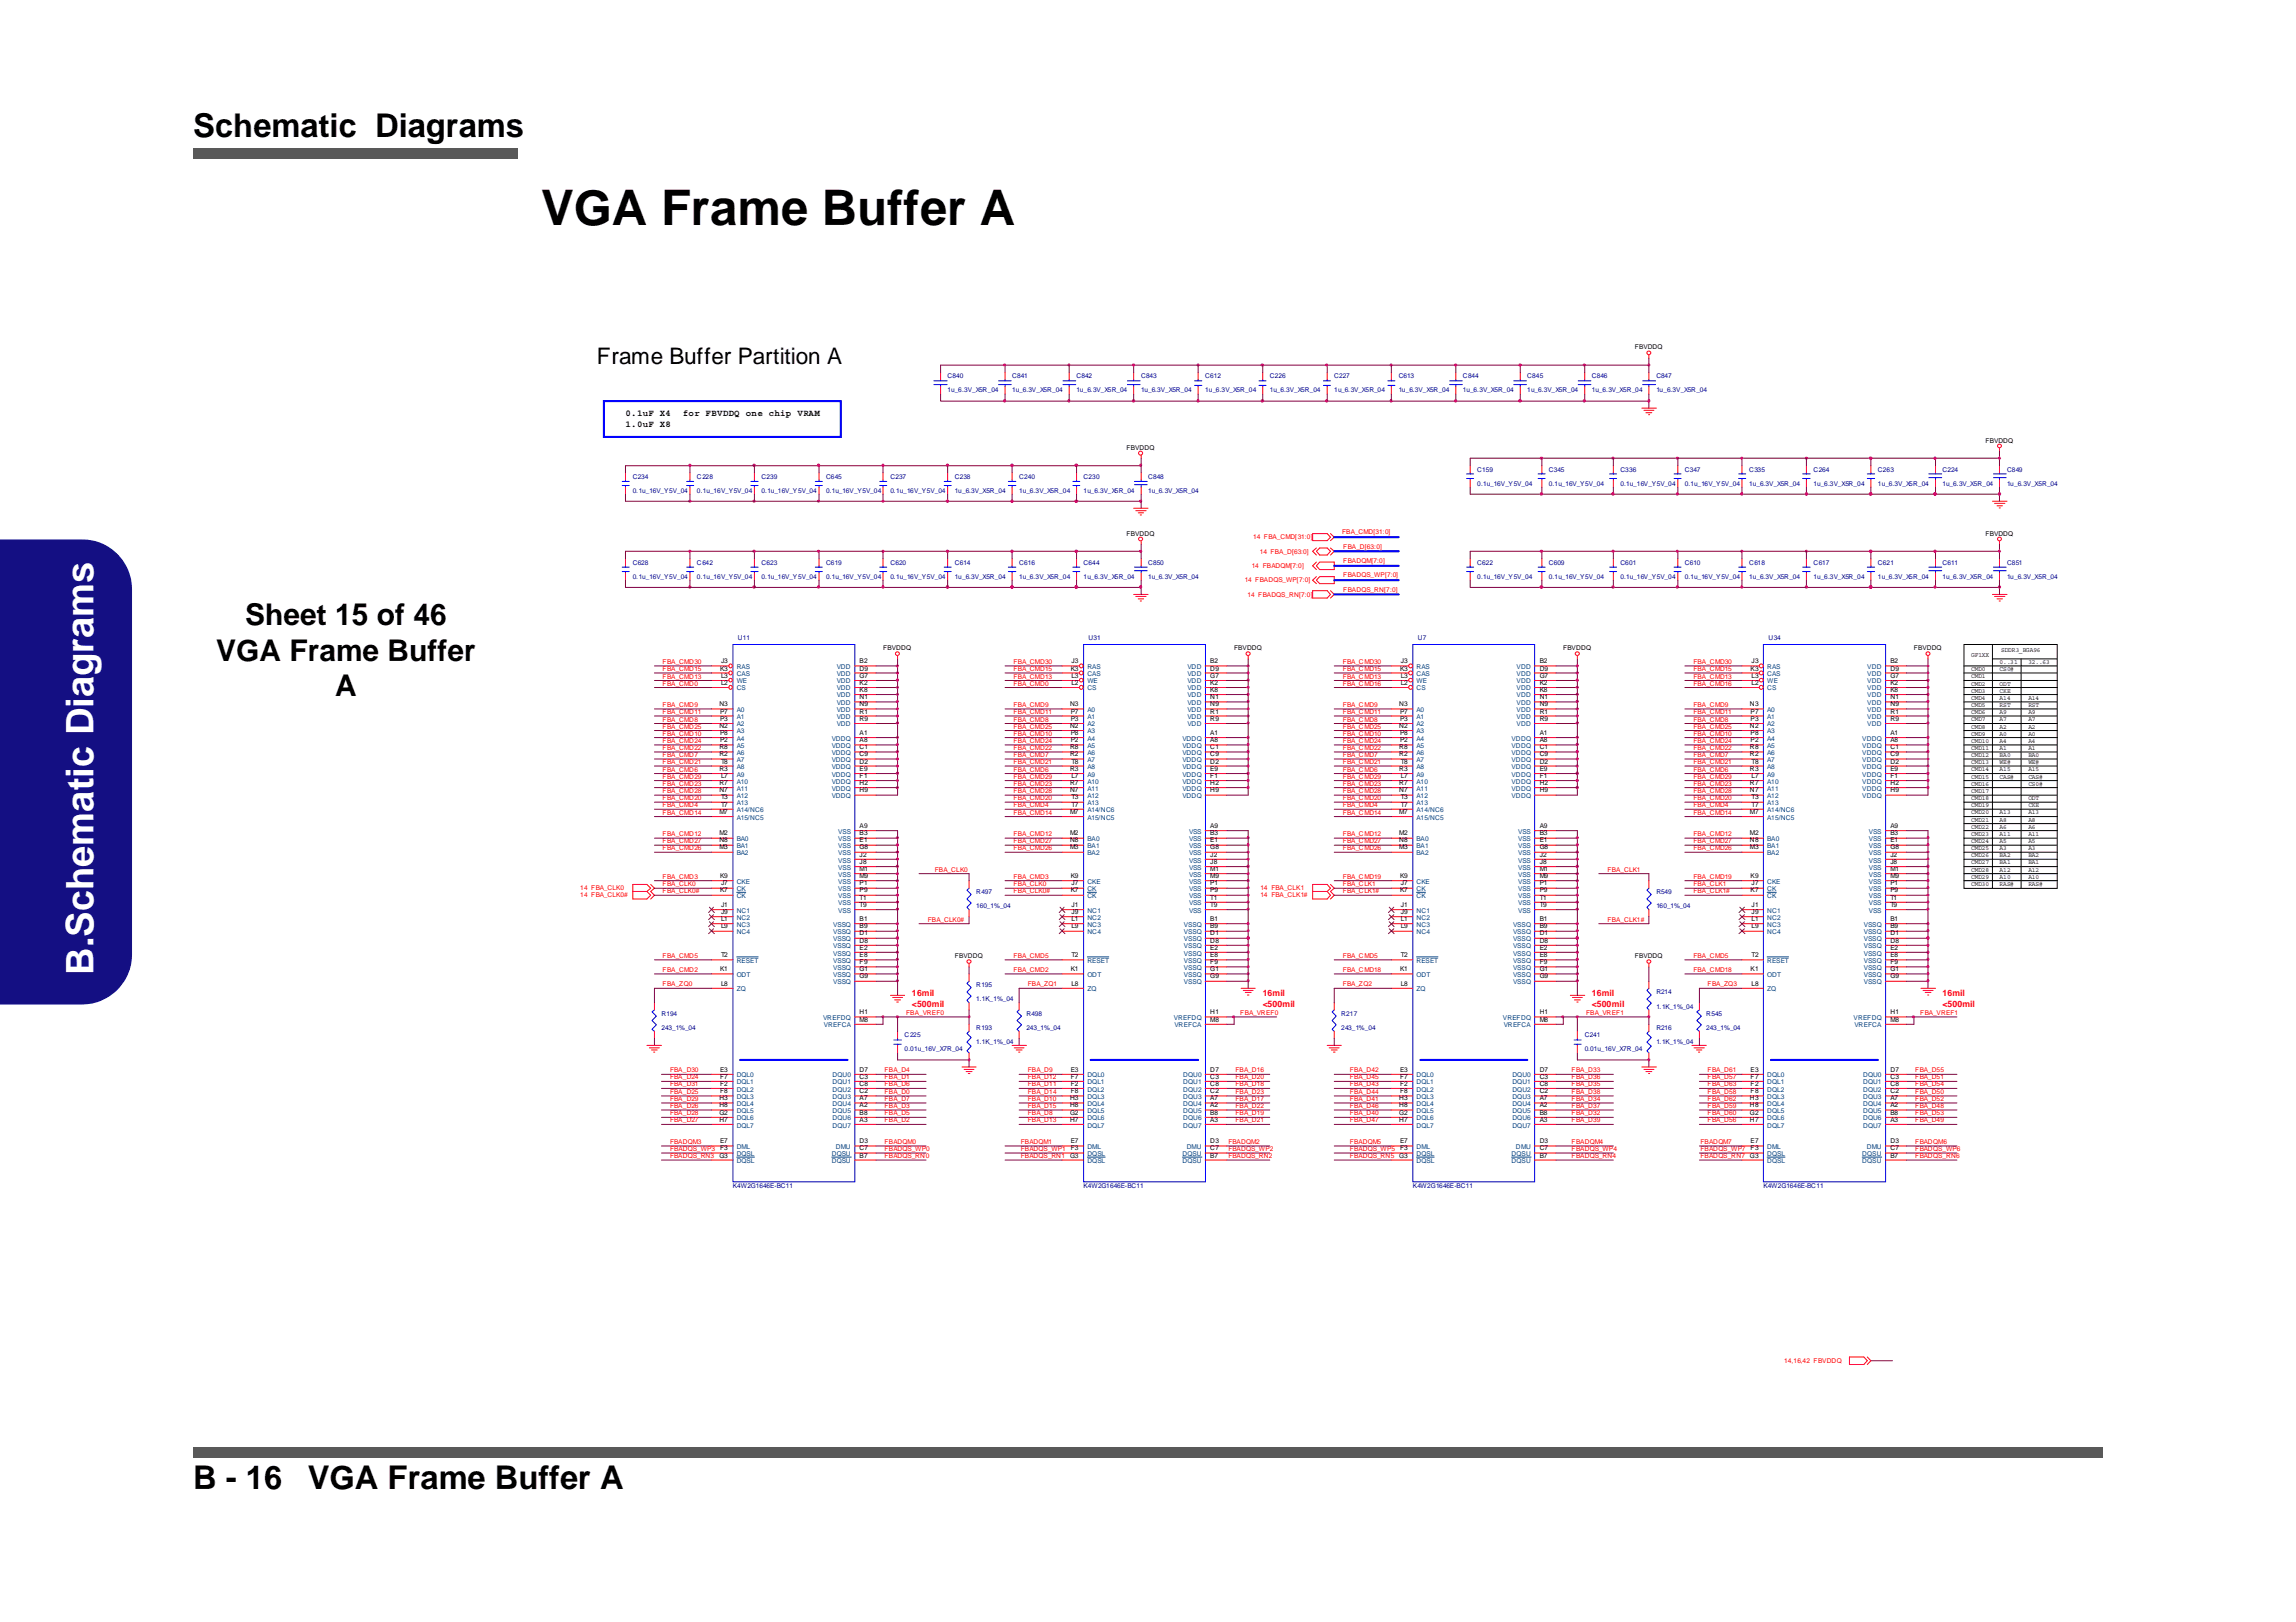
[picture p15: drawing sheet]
<svg xmlns="http://www.w3.org/2000/svg" width="297mm" height="210mm" viewBox="0 0 297 210" stroke-linecap="round" stroke-linejoin="round" font-family="sans-serif">
<defs><g id="words">
<text font-size="6.3" x="70" y="29.1">VGA Frame Buffer A</text>
<text font-size="4.9" fill="#fff" x="12.1" y="126.1" transform="rotate(-90 12.1 126.1)">B.Schematic Diagrams</text>
<g font-size="4.2">
<text x="25" y="17.7">Schematic Diagrams</text>
<text x="25" y="192.7">B - 16</text>
<text x="39.8" y="192.7">VGA Frame Buffer A</text>
</g>
<g font-size="3.9">
<text x="31.7" y="80.9">Sheet 15 of 46</text>
<text x="28" y="85.5">VGA Frame Buffer</text>
<text x="43.3" y="90.1">A</text>
</g>
<text font-size="2.9" x="77.2" y="47.1">Frame Buffer Partition A</text>
<g font-size="1.2">
<text x="80.9" y="53.8">0.1uF X4</text>
<text x="88.4" y="53.8">for FBVDDQ one chip VRAM</text>
<text x="80.9" y="55.3">1.0uF X8</text>
</g>
<g font-size="1.1" fill="#f00">
<text x="118" y="128.9">16mil</text>
<text x="118" y="130.3">&lt;500mil</text>
<text x="163.4" y="128.9">16mil</text>
<text x="163.4" y="130.3">&lt;500mil</text>
<text x="205.9" y="128.9">16mil</text>
<text x="205.9" y="130.3">&lt;500mil</text>
<text x="251.3" y="128.9">16mil</text>
<text x="251.3" y="130.3">&lt;500mil</text>
</g>
<g font-size=".9">
<text x="211.5" y="45.2">FBVDDQ</text>
<text x="145.8" y="58.2">FBVDDQ</text>
<text x="256.9" y="57.3">FBVDDQ</text>
<text x="145.8" y="69.3">FBVDDQ</text>
<text x="256.9" y="69.3">FBVDDQ</text>
<text x="93.2" y="86.8">K3</text>
<text x="93.3" y="85.8">J3</text>
<text x="93.3" y="87.7">L3</text>
<text x="93.3" y="88.6">L2</text>
<text x="111.2" y="85.8">B2</text>
<text x="111.2" y="86.8">D9</text>
<text x="111.2" y="87.7">G7</text>
<text x="111.2" y="88.6">K2</text>
<text x="111.2" y="89.6">K8</text>
<text x="114.2" y="84.2">FBVDDQ</text>
<text x="138.5" y="86.8">K3</text>
<text x="138.6" y="85.8">J3</text>
<text x="138.6" y="87.7">L3</text>
<text x="138.6" y="88.6">L2</text>
<text x="156.6" y="85.8">B2</text>
<text x="156.6" y="86.8">D9</text>
<text x="156.6" y="87.7">G7</text>
<text x="156.6" y="88.6">K2</text>
<text x="156.6" y="89.6">K8</text>
<text x="159.7" y="84.2">FBVDDQ</text>
<text x="181.1" y="86.8">K3</text>
<text x="181.2" y="85.8">J3</text>
<text x="181.2" y="87.7">L3</text>
<text x="181.2" y="88.6">L2</text>
<text x="199.2" y="85.8">B2</text>
<text x="199.2" y="86.8">D9</text>
<text x="199.2" y="87.7">G7</text>
<text x="199.2" y="88.6">K2</text>
<text x="199.2" y="89.6">K8</text>
<text x="202.2" y="84.2">FBVDDQ</text>
<text x="226.5" y="86.8">K3</text>
<text x="226.6" y="85.8">J3</text>
<text x="226.6" y="87.7">L3</text>
<text x="226.6" y="88.6">L2</text>
<text x="244.6" y="85.8">B2</text>
<text x="244.6" y="86.8">D9</text>
<text x="244.6" y="87.7">G7</text>
<text x="244.6" y="88.6">K2</text>
<text x="244.6" y="89.6">K8</text>
<text x="247.6" y="84.2">FBVDDQ</text>
<text x="255" y="85">GF1XX</text>
<text x="255" y="87.7">CMD1</text>
<text x="255" y="88.7">CMD2</text>
<text x="255" y="89.6">CMD3</text>
<text x="255" y="86.8">CMD0</text>
<text x="258.7" y="85.9">0..31</text>
<text x="258.7" y="89.6">CKE</text>
<text x="258.7" y="88.7">ODT</text>
<text x="258.7" y="86.8">CS0#</text>
<text x="258.9" y="84.4">SDDR3_BGA96</text>
<text x="262.4" y="85.9">32..63</text>
<text x="93.1" y="91.4">N3</text>
<text x="93.1" y="94.2">N2</text>
<text x="93.2" y="92.4">P7</text>
<text x="93.2" y="93.3">P3</text>
<text x="93.2" y="95.1">P8</text>
<text x="111.2" y="90.5">N1</text>
<text x="111.2" y="91.4">N9</text>
<text x="111.2" y="92.4">R1</text>
<text x="111.2" y="93.3">R9</text>
<text x="111.2" y="95.1">A1</text>
<text x="138.4" y="91.4">N3</text>
<text x="138.4" y="94.2">N2</text>
<text x="138.5" y="92.4">P7</text>
<text x="138.5" y="93.3">P3</text>
<text x="138.5" y="95.1">P8</text>
<text x="156.6" y="90.5">N1</text>
<text x="156.6" y="91.4">N9</text>
<text x="156.6" y="92.4">R1</text>
<text x="156.6" y="93.3">R9</text>
<text x="156.6" y="95.1">A1</text>
<text x="181" y="91.4">N3</text>
<text x="181" y="94.2">N2</text>
<text x="181.1" y="92.4">P7</text>
<text x="181.1" y="93.3">P3</text>
<text x="181.1" y="95.1">P8</text>
<text x="199.2" y="90.5">N1</text>
<text x="199.2" y="91.4">N9</text>
<text x="199.2" y="92.4">R1</text>
<text x="199.2" y="93.3">R9</text>
<text x="199.2" y="95.1">A1</text>
<text x="226.4" y="91.4">N3</text>
<text x="226.4" y="94.2">N2</text>
<text x="226.5" y="92.4">P7</text>
<text x="226.5" y="93.3">P3</text>
<text x="226.5" y="95.1">P8</text>
<text x="244.6" y="90.5">N1</text>
<text x="244.6" y="91.4">N9</text>
<text x="244.6" y="92.4">R1</text>
<text x="244.6" y="93.3">R9</text>
<text x="244.6" y="95.1">A1</text>
<text x="255" y="90.5">CMD4</text>
<text x="255" y="91.5">CMD5</text>
<text x="255" y="92.4">CMD6</text>
<text x="255" y="93.3">CMD7</text>
<text x="255" y="94.3">CMD8</text>
<text x="255" y="95.2">CMD9</text>
<text x="258.7" y="92.4">A9</text>
<text x="258.7" y="93.3">A7</text>
<text x="258.7" y="95.2">A0</text>
<text x="258.7" y="91.5">RST</text>
<text x="258.7" y="94.3">A2</text>
<text x="258.7" y="90.5">A14</text>
<text x="262.4" y="92.4">A9</text>
<text x="262.4" y="91.5">RST</text>
<text x="262.4" y="94.3">A2</text>
<text x="262.4" y="95.2">A0</text>
<text x="262.4" y="90.5">A14</text>
<text x="262.4" y="93.3">A7</text>
<text x="93.1" y="97">R8</text>
<text x="93.1" y="97.9">R2</text>
<text x="93.1" y="99.7">R3</text>
<text x="93.1" y="101.6">R7</text>
<text x="93.2" y="96">P2</text>
<text x="93.3" y="98.8">T8</text>
<text x="93.3" y="100.7">L7</text>
<text x="111.2" y="97">C1</text>
<text x="111.2" y="97.9">C9</text>
<text x="111.2" y="98.8">D2</text>
<text x="111.2" y="99.7">E9</text>
<text x="111.2" y="100.7">F1</text>
<text x="111.2" y="101.6">H2</text>
<text x="111.2" y="96">A8</text>
<text x="138.4" y="97">R8</text>
<text x="138.4" y="97.9">R2</text>
<text x="138.4" y="99.7">R3</text>
<text x="138.4" y="101.6">R7</text>
<text x="138.5" y="96">P2</text>
<text x="138.6" y="98.8">T8</text>
<text x="138.6" y="100.7">L7</text>
<text x="156.6" y="97">C1</text>
<text x="156.6" y="97.9">C9</text>
<text x="156.6" y="98.8">D2</text>
<text x="156.6" y="99.7">E9</text>
<text x="156.6" y="100.7">F1</text>
<text x="156.6" y="101.6">H2</text>
<text x="156.6" y="96">A8</text>
<text x="181" y="97">R8</text>
<text x="181" y="97.9">R2</text>
<text x="181" y="99.7">R3</text>
<text x="181" y="101.6">R7</text>
<text x="181.1" y="96">P2</text>
<text x="181.2" y="98.8">T8</text>
<text x="181.2" y="100.7">L7</text>
<text x="199.2" y="97">C1</text>
<text x="199.2" y="97.9">C9</text>
<text x="199.2" y="98.8">D2</text>
<text x="199.2" y="99.7">E9</text>
<text x="199.2" y="100.7">F1</text>
<text x="199.2" y="101.6">H2</text>
<text x="199.2" y="96">A8</text>
<text x="226.4" y="97">R8</text>
<text x="226.4" y="97.9">R2</text>
<text x="226.4" y="99.7">R3</text>
<text x="226.4" y="101.6">R7</text>
<text x="226.5" y="96">P2</text>
<text x="226.6" y="98.8">T8</text>
<text x="226.6" y="100.7">L7</text>
<text x="244.6" y="97">C1</text>
<text x="244.6" y="97.9">C9</text>
<text x="244.6" y="98.8">D2</text>
<text x="244.6" y="99.7">E9</text>
<text x="244.6" y="100.7">F1</text>
<text x="244.6" y="101.6">H2</text>
<text x="244.6" y="96">A8</text>
<text x="255" y="98.9">CMD13</text>
<text x="255" y="98">CMD12</text>
<text x="255" y="101.7">CMD16</text>
<text x="255" y="100.8">CMD15</text>
<text x="255" y="99.8">CMD14</text>
<text x="255" y="96.1">CMD10</text>
<text x="255" y="97.1">CMD11</text>
<text x="258.7" y="96.1">A4</text>
<text x="258.7" y="98.9">WE#</text>
<text x="258.7" y="99.8">A15</text>
<text x="258.7" y="97.1">A1</text>
<text x="258.7" y="98">BA0</text>
<text x="258.7" y="100.8">CAS#</text>
<text x="262.4" y="97.1">A1</text>
<text x="262.4" y="98">BA0</text>
<text x="262.4" y="100.8">CAS#</text>
<text x="262.4" y="101.7">CS0#</text>
<text x="262.4" y="96.1">A4</text>
<text x="262.4" y="98.9">WE#</text>
<text x="262.4" y="99.8">A15</text>
<text x="93.1" y="102.5">N7</text>
<text x="93.1" y="105.3">M7</text>
<text x="93.3" y="103.4">T3</text>
<text x="93.3" y="104.4">T7</text>
<text x="111.2" y="102.5">H9</text>
<text x="111.2" y="107.1">A9</text>
<text x="138.4" y="102.5">N7</text>
<text x="138.4" y="105.3">M7</text>
<text x="138.6" y="103.4">T3</text>
<text x="138.6" y="104.4">T7</text>
<text x="156.6" y="107.1">A9</text>
<text x="156.6" y="102.5">H9</text>
<text x="181" y="102.5">N7</text>
<text x="181" y="105.3">M7</text>
<text x="181.2" y="103.4">T3</text>
<text x="181.2" y="104.4">T7</text>
<text x="199.2" y="107.1">A9</text>
<text x="199.2" y="102.5">H9</text>
<text x="226.4" y="102.5">N7</text>
<text x="226.4" y="105.3">M7</text>
<text x="226.6" y="103.4">T3</text>
<text x="226.6" y="104.4">T7</text>
<text x="244.6" y="107.1">A9</text>
<text x="244.6" y="102.5">H9</text>
<text x="255" y="102.6">CMD17</text>
<text x="255" y="106.3">CMD21</text>
<text x="255" y="107.2">CMD22</text>
<text x="255" y="105.4">CMD20</text>
<text x="255" y="104.5">CMD19</text>
<text x="255" y="103.6">CMD18</text>
<text x="258.7" y="105.4">A13</text>
<text x="258.7" y="106.3">A8</text>
<text x="258.7" y="107.2">A6</text>
<text x="262.4" y="103.6">ODT</text>
<text x="262.4" y="104.5">CKE</text>
<text x="262.4" y="107.2">A6</text>
<text x="262.4" y="105.4">A13</text>
<text x="262.4" y="106.3">A8</text>
<text x="93.1" y="108.1">M2</text>
<text x="93.1" y="109">N8</text>
<text x="93.1" y="109.9">M3</text>
<text x="93.2" y="113.7">K9</text>
<text x="111.2" y="112.7">M1</text>
<text x="111.2" y="113.7">M9</text>
<text x="111.2" y="108.1">B3</text>
<text x="111.2" y="109">E1</text>
<text x="111.2" y="110.9">J2</text>
<text x="111.2" y="111.8">J8</text>
<text x="111.2" y="109.9">G8</text>
<text x="138.4" y="108.1">M2</text>
<text x="138.4" y="109">N8</text>
<text x="138.4" y="109.9">M3</text>
<text x="138.5" y="113.7">K9</text>
<text x="156.6" y="112.7">M1</text>
<text x="156.6" y="113.7">M9</text>
<text x="156.6" y="108.1">B3</text>
<text x="156.6" y="109">E1</text>
<text x="156.6" y="110.9">J2</text>
<text x="156.6" y="111.8">J8</text>
<text x="156.6" y="109.9">G8</text>
<text x="181" y="108.1">M2</text>
<text x="181" y="109">N8</text>
<text x="181" y="109.9">M3</text>
<text x="181.1" y="113.7">K9</text>
<text x="199.2" y="112.7">M1</text>
<text x="199.2" y="113.7">M9</text>
<text x="199.2" y="108.1">B3</text>
<text x="199.2" y="109">E1</text>
<text x="199.2" y="110.9">J2</text>
<text x="199.2" y="111.8">J8</text>
<text x="199.2" y="109.9">G8</text>
<text x="226.4" y="108.1">M2</text>
<text x="226.4" y="109">N8</text>
<text x="226.4" y="109.9">M3</text>
<text x="226.5" y="113.7">K9</text>
<text x="244.6" y="112.7">M1</text>
<text x="244.6" y="113.7">M9</text>
<text x="244.6" y="108.1">B3</text>
<text x="244.6" y="109">E1</text>
<text x="244.6" y="110.9">J2</text>
<text x="244.6" y="111.8">J8</text>
<text x="244.6" y="109.9">G8</text>
<text x="255" y="113.7">CMD29</text>
<text x="255" y="109.1">CMD24</text>
<text x="255" y="108.1">CMD23</text>
<text x="255" y="110.9">CMD26</text>
<text x="255" y="110">CMD25</text>
<text x="255" y="112.8">CMD28</text>
<text x="255" y="111.9">CMD27</text>
<text x="258.7" y="111.9">BA1</text>
<text x="258.7" y="110.9">BA2</text>
<text x="258.7" y="112.8">A12</text>
<text x="258.7" y="113.7">A10</text>
<text x="258.7" y="108.1">A11</text>
<text x="258.7" y="109.1">A5</text>
<text x="258.7" y="110">A3</text>
<text x="262.4" y="110.9">BA2</text>
<text x="262.4" y="111.9">BA1</text>
<text x="262.4" y="112.8">A12</text>
<text x="262.4" y="113.7">A10</text>
<text x="262.4" y="108.1">A11</text>
<text x="262.4" y="109.1">A5</text>
<text x="262.4" y="110">A3</text>
<text x="93.2" y="115.5">K7</text>
<text x="93.3" y="114.6">J7</text>
<text x="93.3" y="117.4">J1</text>
<text x="93.3" y="118.3">J9</text>
<text x="93.3" y="119.2">L1</text>
<text x="111.2" y="119.2">B1</text>
<text x="111.2" y="114.6">P1</text>
<text x="111.2" y="115.5">P9</text>
<text x="111.2" y="116.4">T1</text>
<text x="111.2" y="117.4">T9</text>
<text x="138.5" y="115.5">K7</text>
<text x="138.6" y="114.6">J7</text>
<text x="138.6" y="117.4">J1</text>
<text x="138.6" y="118.3">J9</text>
<text x="138.6" y="119.2">L1</text>
<text x="156.6" y="119.2">B1</text>
<text x="156.6" y="114.6">P1</text>
<text x="156.6" y="115.5">P9</text>
<text x="156.6" y="116.4">T1</text>
<text x="156.6" y="117.4">T9</text>
<text x="181.1" y="115.5">K7</text>
<text x="181.2" y="114.6">J7</text>
<text x="181.2" y="117.4">J1</text>
<text x="181.2" y="118.3">J9</text>
<text x="181.2" y="119.2">L1</text>
<text x="199.2" y="119.2">B1</text>
<text x="199.2" y="114.6">P1</text>
<text x="199.2" y="115.5">P9</text>
<text x="199.2" y="116.4">T1</text>
<text x="199.2" y="117.4">T9</text>
<text x="226.5" y="115.5">K7</text>
<text x="226.6" y="114.6">J7</text>
<text x="226.6" y="117.4">J1</text>
<text x="226.6" y="118.3">J9</text>
<text x="226.6" y="119.2">L1</text>
<text x="244.6" y="119.2">B1</text>
<text x="244.6" y="114.6">P1</text>
<text x="244.6" y="115.5">P9</text>
<text x="244.6" y="116.4">T1</text>
<text x="244.6" y="117.4">T9</text>
<text x="255" y="114.6">CMD30</text>
<text x="258.7" y="114.6">RAS#</text>
<text x="262.4" y="114.6">RAS#</text>
<text x="93.2" y="125.7">K1</text>
<text x="93.3" y="123.8">T2</text>
<text x="93.3" y="120.2">L9</text>
<text x="111.2" y="120.2">B9</text>
<text x="111.2" y="121.1">D1</text>
<text x="111.2" y="122">D8</text>
<text x="111.2" y="122.9">E2</text>
<text x="111.2" y="123.8">E8</text>
<text x="111.2" y="124.7">F9</text>
<text x="111.2" y="125.7">G1</text>
<text x="123.5" y="124">FBVDDQ</text>
<text x="138.5" y="125.7">K1</text>
<text x="138.6" y="123.8">T2</text>
<text x="138.6" y="120.2">L9</text>
<text x="156.6" y="120.2">B9</text>
<text x="156.6" y="121.1">D1</text>
<text x="156.6" y="122">D8</text>
<text x="156.6" y="122.9">E2</text>
<text x="156.6" y="123.8">E8</text>
<text x="156.6" y="124.7">F9</text>
<text x="156.6" y="125.7">G1</text>
<text x="181.1" y="125.7">K1</text>
<text x="181.2" y="123.8">T2</text>
<text x="181.2" y="120.2">L9</text>
<text x="199.2" y="120.2">B9</text>
<text x="199.2" y="121.1">D1</text>
<text x="199.2" y="122">D8</text>
<text x="199.2" y="122.9">E2</text>
<text x="199.2" y="123.8">E8</text>
<text x="199.2" y="124.7">F9</text>
<text x="199.2" y="125.7">G1</text>
<text x="211.5" y="124">FBVDDQ</text>
<text x="226.5" y="125.7">K1</text>
<text x="226.6" y="123.8">T2</text>
<text x="226.6" y="120.2">L9</text>
<text x="244.6" y="120.2">B9</text>
<text x="244.6" y="121.1">D1</text>
<text x="244.6" y="122">D8</text>
<text x="244.6" y="122.9">E2</text>
<text x="244.6" y="123.8">E8</text>
<text x="244.6" y="124.7">F9</text>
<text x="244.6" y="125.7">G1</text>
<text x="93.3" y="127.5">L8</text>
<text x="111.2" y="131.2">H1</text>
<text x="111.2" y="126.6">G9</text>
<text x="138.6" y="127.5">L8</text>
<text x="156.6" y="131.2">H1</text>
<text x="156.6" y="126.6">G9</text>
<text x="181.2" y="127.5">L8</text>
<text x="199.2" y="126.6">G9</text>
<text x="199.2" y="131.2">H1</text>
<text x="226.6" y="127.5">L8</text>
<text x="244.6" y="126.6">G9</text>
<text x="244.6" y="131.2">H1</text>
<text x="111.2" y="132.2">M8</text>
<text x="156.6" y="132.2">M8</text>
<text x="199.2" y="132.2">M8</text>
<text x="244.6" y="132.2">M8</text>
<text x="93.1" y="142.4">H3</text>
<text x="93.1" y="143.3">H8</text>
<text x="93.2" y="138.7">E3</text>
<text x="93.2" y="139.6">F7</text>
<text x="93.2" y="140.6">F2</text>
<text x="93.2" y="141.5">F8</text>
<text x="111.2" y="138.7">D7</text>
<text x="111.2" y="139.6">C3</text>
<text x="111.2" y="140.6">C8</text>
<text x="111.2" y="141.5">C2</text>
<text x="111.2" y="142.4">A7</text>
<text x="111.2" y="143.3">A2</text>
<text x="138.4" y="142.4">H3</text>
<text x="138.4" y="143.3">H8</text>
<text x="138.5" y="138.7">E3</text>
<text x="138.5" y="139.6">F7</text>
<text x="138.5" y="140.6">F2</text>
<text x="138.5" y="141.5">F8</text>
<text x="156.6" y="138.7">D7</text>
<text x="156.6" y="139.6">C3</text>
<text x="156.6" y="140.6">C8</text>
<text x="156.6" y="141.5">C2</text>
<text x="156.6" y="142.4">A7</text>
<text x="156.6" y="143.3">A2</text>
<text x="181" y="142.4">H3</text>
<text x="181" y="143.3">H8</text>
<text x="181.1" y="138.7">E3</text>
<text x="181.1" y="139.6">F7</text>
<text x="181.1" y="140.6">F2</text>
<text x="181.1" y="141.5">F8</text>
<text x="199.2" y="138.7">D7</text>
<text x="199.2" y="139.6">C3</text>
<text x="199.2" y="140.6">C8</text>
<text x="199.2" y="141.5">C2</text>
<text x="199.2" y="142.4">A7</text>
<text x="199.2" y="143.3">A2</text>
<text x="226.4" y="142.4">H3</text>
<text x="226.4" y="143.3">H8</text>
<text x="226.5" y="138.7">E3</text>
<text x="226.5" y="139.6">F7</text>
<text x="226.5" y="140.6">F2</text>
<text x="226.5" y="141.5">F8</text>
<text x="244.6" y="138.7">D7</text>
<text x="244.6" y="139.6">C3</text>
<text x="244.6" y="140.6">C8</text>
<text x="244.6" y="141.5">C2</text>
<text x="244.6" y="142.4">A7</text>
<text x="244.6" y="143.3">A2</text>
<text x="93.1" y="144.2">G2</text>
<text x="93.1" y="145.1">H7</text>
<text x="93.1" y="149.8">G3</text>
<text x="93.2" y="147.9">E7</text>
<text x="93.2" y="148.9">F3</text>
<text x="111.2" y="149.8">B7</text>
<text x="111.2" y="144.2">B8</text>
<text x="111.2" y="145.1">A3</text>
<text x="111.2" y="147.9">D3</text>
<text x="111.2" y="148.9">C7</text>
<text x="138.4" y="144.2">G2</text>
<text x="138.4" y="145.1">H7</text>
<text x="138.4" y="149.8">G3</text>
<text x="138.5" y="147.9">E7</text>
<text x="138.5" y="148.9">F3</text>
<text x="156.6" y="149.8">B7</text>
<text x="156.6" y="147.9">D3</text>
<text x="156.6" y="144.2">B8</text>
<text x="156.6" y="145.1">A3</text>
<text x="156.6" y="148.9">C7</text>
<text x="181" y="144.2">G2</text>
<text x="181" y="145.1">H7</text>
<text x="181" y="149.8">G3</text>
<text x="181.1" y="147.9">E7</text>
<text x="181.1" y="148.9">F3</text>
<text x="199.2" y="149.8">B7</text>
<text x="199.2" y="144.2">B8</text>
<text x="199.2" y="145.1">A3</text>
<text x="199.2" y="147.9">D3</text>
<text x="199.2" y="148.9">C7</text>
<text x="226.4" y="144.2">G2</text>
<text x="226.4" y="145.1">H7</text>
<text x="226.4" y="149.8">G3</text>
<text x="226.5" y="147.9">E7</text>
<text x="226.5" y="148.9">F3</text>
<text x="244.6" y="149.8">B7</text>
<text x="244.6" y="147.9">D3</text>
<text x="244.6" y="144.2">B8</text>
<text x="244.6" y="145.1">A3</text>
<text x="244.6" y="148.9">C7</text>
</g>
<g font-size=".9" fill="#000080">
<text x="122.6" y="49">C840</text>
<text x="122.6" y="50.8">1u_6.3V_X5R_04</text>
<text x="130.9" y="49">C841</text>
<text x="130.9" y="50.8">1u_6.3V_X5R_04</text>
<text x="139.3" y="49">C842</text>
<text x="139.3" y="50.8">1u_6.3V_X5R_04</text>
<text x="147.6" y="49">C843</text>
<text x="147.6" y="50.8">1u_6.3V_X5R_04</text>
<text x="155.9" y="49">C612</text>
<text x="155.9" y="50.8">1u_6.3V_X5R_04</text>
<text x="164.3" y="49">C226</text>
<text x="164.3" y="50.8">1u_6.3V_X5R_04</text>
<text x="172.6" y="49">C227</text>
<text x="172.6" y="50.8">1u_6.3V_X5R_04</text>
<text x="181" y="49">C613</text>
<text x="181" y="50.8">1u_6.3V_X5R_04</text>
<text x="189.3" y="49">C844</text>
<text x="189.3" y="50.8">1u_6.3V_X5R_04</text>
<text x="197.6" y="49">C845</text>
<text x="197.6" y="50.8">1u_6.3V_X5R_04</text>
<text x="205.9" y="49">C846</text>
<text x="205.9" y="50.8">1u_6.3V_X5R_04</text>
<text x="214.3" y="49">C847</text>
<text x="214.3" y="50.8">1u_6.3V_X5R_04</text>
<text x="81.9" y="61.9">C234</text>
<text x="81.9" y="63.8">0.1u_16V_Y5V_04</text>
<text x="90.2" y="61.9">C228</text>
<text x="90.2" y="63.8">0.1u_16V_Y5V_04</text>
<text x="98.5" y="61.9">C239</text>
<text x="98.5" y="63.8">0.1u_16V_Y5V_04</text>
<text x="106.9" y="61.9">C645</text>
<text x="106.9" y="63.8">0.1u_16V_Y5V_04</text>
<text x="115.2" y="61.9">C237</text>
<text x="115.2" y="63.8">0.1u_16V_Y5V_04</text>
<text x="123.5" y="61.9">C238</text>
<text x="123.5" y="63.8">1u_6.3V_X5R_04</text>
<text x="131.8" y="61.9">C240</text>
<text x="131.8" y="63.8">1u_6.3V_X5R_04</text>
<text x="140.2" y="61.9">C230</text>
<text x="140.2" y="63.8">1u_6.3V_X5R_04</text>
<text x="148.5" y="61.9">C848</text>
<text x="148.5" y="63.8">1u_6.3V_X5R_04</text>
<text x="191.1" y="61">C159</text>
<text x="191.1" y="62.9">0.1u_16V_Y5V_04</text>
<text x="200.4" y="61">C345</text>
<text x="200.4" y="62.9">0.1u_16V_Y5V_04</text>
<text x="209.6" y="61">C336</text>
<text x="209.6" y="62.9">0.1u_16V_Y5V_04</text>
<text x="218" y="61">C347</text>
<text x="218" y="62.9">0.1u_16V_Y5V_04</text>
<text x="226.3" y="61">C335</text>
<text x="226.3" y="62.9">1u_6.3V_X5R_04</text>
<text x="234.6" y="61">C264</text>
<text x="234.6" y="62.9">1u_6.3V_X5R_04</text>
<text x="243" y="61">C263</text>
<text x="243" y="62.9">1u_6.3V_X5R_04</text>
<text x="251.3" y="61">C224</text>
<text x="251.3" y="62.9">1u_6.3V_X5R_04</text>
<text x="259.7" y="61">C849</text>
<text x="259.7" y="62.9">1u_6.3V_X5R_04</text>
<text x="81.9" y="73.1">C628</text>
<text x="81.9" y="74.9">0.1u_16V_Y5V_04</text>
<text x="90.2" y="73.1">C642</text>
<text x="90.2" y="74.9">0.1u_16V_Y5V_04</text>
<text x="98.5" y="73.1">C623</text>
<text x="98.5" y="74.9">0.1u_16V_Y5V_04</text>
<text x="106.9" y="73.1">C619</text>
<text x="106.9" y="74.9">0.1u_16V_Y5V_04</text>
<text x="115.2" y="73.1">C620</text>
<text x="115.2" y="74.9">0.1u_16V_Y5V_04</text>
<text x="123.5" y="73.1">C614</text>
<text x="123.5" y="74.9">1u_6.3V_X5R_04</text>
<text x="131.8" y="73.1">C616</text>
<text x="131.8" y="74.9">1u_6.3V_X5R_04</text>
<text x="140.2" y="73.1">C644</text>
<text x="140.2" y="74.9">1u_6.3V_X5R_04</text>
<text x="148.5" y="73.1">C850</text>
<text x="148.5" y="74.9">1u_6.3V_X5R_04</text>
<text x="191.1" y="73.1">C622</text>
<text x="191.1" y="74.9">0.1u_16V_Y5V_04</text>
<text x="200.4" y="73.1">C609</text>
<text x="200.4" y="74.9">0.1u_16V_Y5V_04</text>
<text x="209.6" y="73.1">C601</text>
<text x="209.6" y="74.9">0.1u_16V_Y5V_04</text>
<text x="218" y="73.1">C610</text>
<text x="218" y="74.9">0.1u_16V_Y5V_04</text>
<text x="226.3" y="73.1">C618</text>
<text x="226.3" y="74.9">1u_6.3V_X5R_04</text>
<text x="234.6" y="73.1">C617</text>
<text x="234.6" y="74.9">1u_6.3V_X5R_04</text>
<text x="243" y="73.1">C621</text>
<text x="243" y="74.9">1u_6.3V_X5R_04</text>
<text x="251.3" y="73.1">C611</text>
<text x="251.3" y="74.9">1u_6.3V_X5R_04</text>
<text x="259.7" y="73.1">C851</text>
<text x="259.7" y="74.9">1u_6.3V_X5R_04</text>
<text x="95.5" y="82.9">U11</text>
<text x="140.8" y="82.9">U31</text>
<text x="183.4" y="82.9">U7</text>
<text x="228.8" y="82.9">U34</text>
<text x="126.3" y="115.7">R497</text>
<text x="126.3" y="117.5">160_1%_04</text>
<text x="214.3" y="115.7">R549</text>
<text x="214.3" y="117.5">160_1%_04</text>
<text x="85.6" y="131.5">R194</text>
<text x="126.3" y="127.7">R195</text>
<text x="126.3" y="129.6">1.1K_1%_04</text>
<text x="132.8" y="131.5">R498</text>
<text x="173.5" y="131.5">R217</text>
<text x="214.3" y="128.7">R214</text>
<text x="214.3" y="130.5">1.1K_1%_04</text>
<text x="220.7" y="131.5">R545</text>
<text x="85.6" y="133.3">243_1%_04</text>
<text x="117" y="134.2">C225</text>
<text x="117" y="136">0.01u_16V_X7R_04</text>
<text x="126.3" y="133.3">R193</text>
<text x="126.3" y="135.1">1.1K_1%_04</text>
<text x="132.8" y="133.3">243_1%_04</text>
<text x="173.5" y="133.3">243_1%_04</text>
<text x="205" y="134.2">C241</text>
<text x="205" y="136">0.01u_16V_X7R_04</text>
<text x="214.3" y="133.3">R216</text>
<text x="214.3" y="135.1">1.1K_1%_04</text>
<text x="220.7" y="133.3">243_1%_04</text>
<text x="94.8" y="153.7">K4W2G1646E-BC11</text>
<text x="140.2" y="153.7">K4W2G1646E-BC11</text>
<text x="182.8" y="153.7">K4W2G1646E-BC11</text>
<text x="228.1" y="153.7">K4W2G1646E-BC11</text>
</g>
<g font-size=".9" fill="#f00">
<text x="162.1" y="69.8">14 FBA_CMD[31:0]</text>
<text x="163" y="71.7">14 FBA_D[63:0]</text>
<text x="173.6" y="69.2">FBA_CMD[31:0]</text>
<text x="173.8" y="71">FBA_D[63:0]</text>
<text x="161.1" y="75.3">14 FBADQS_WP[7:0]</text>
<text x="161.4" y="77.2">14 FBADQS_RN[7:0]</text>
<text x="162" y="73.5">14 FBADQM[7:0]</text>
<text x="173.8" y="76.5">FBADQS_RN[7:0]</text>
<text x="173.8" y="72.9">FBADQM[7:0]</text>
<text x="173.8" y="74.7">FBADQS_WP[7:0]</text>
<text x="85.7" y="85.9">FBA_CMD30</text>
<text x="85.7" y="86.8">FBA_CMD15</text>
<text x="85.7" y="88.7">FBA_CMD0</text>
<text x="85.7" y="87.8">FBA_CMD13</text>
<text x="131.1" y="85.9">FBA_CMD30</text>
<text x="131.1" y="86.8">FBA_CMD15</text>
<text x="131.1" y="88.7">FBA_CMD0</text>
<text x="131.1" y="87.8">FBA_CMD13</text>
<text x="173.7" y="86.8">FBA_CMD15</text>
<text x="173.7" y="85.9">FBA_CMD30</text>
<text x="173.7" y="87.8">FBA_CMD13</text>
<text x="173.7" y="88.7">FBA_CMD16</text>
<text x="219.1" y="85.9">FBA_CMD30</text>
<text x="219.1" y="86.8">FBA_CMD15</text>
<text x="219.1" y="87.8">FBA_CMD13</text>
<text x="219.1" y="88.7">FBA_CMD16</text>
<text x="85.7" y="92.4">FBA_CMD11</text>
<text x="85.7" y="93.4">FBA_CMD8</text>
<text x="85.7" y="95.2">FBA_CMD10</text>
<text x="85.7" y="94.3">FBA_CMD25</text>
<text x="85.7" y="91.5">FBA_CMD9</text>
<text x="131.1" y="92.4">FBA_CMD11</text>
<text x="131.1" y="93.4">FBA_CMD8</text>
<text x="131.1" y="95.2">FBA_CMD10</text>
<text x="131.1" y="91.5">FBA_CMD9</text>
<text x="131.1" y="94.3">FBA_CMD25</text>
<text x="173.7" y="92.4">FBA_CMD11</text>
<text x="173.7" y="93.4">FBA_CMD8</text>
<text x="173.7" y="95.2">FBA_CMD10</text>
<text x="173.7" y="91.5">FBA_CMD9</text>
<text x="173.7" y="94.3">FBA_CMD25</text>
<text x="219.1" y="92.4">FBA_CMD11</text>
<text x="219.1" y="93.4">FBA_CMD8</text>
<text x="219.1" y="95.2">FBA_CMD10</text>
<text x="219.1" y="94.3">FBA_CMD25</text>
<text x="219.1" y="91.5">FBA_CMD9</text>
<text x="85.7" y="98">FBA_CMD7</text>
<text x="85.7" y="96.1">FBA_CMD24</text>
<text x="85.7" y="100.8">FBA_CMD29</text>
<text x="85.7" y="101.7">FBA_CMD23</text>
<text x="85.7" y="97.1">FBA_CMD22</text>
<text x="85.7" y="99.9">FBA_CMD6</text>
<text x="85.7" y="98.9">FBA_CMD21</text>
<text x="131.1" y="98">FBA_CMD7</text>
<text x="131.1" y="99.9">FBA_CMD6</text>
<text x="131.1" y="96.1">FBA_CMD24</text>
<text x="131.1" y="100.8">FBA_CMD29</text>
<text x="131.1" y="101.7">FBA_CMD23</text>
<text x="131.1" y="98.9">FBA_CMD21</text>
<text x="131.1" y="97.1">FBA_CMD22</text>
<text x="173.7" y="98">FBA_CMD7</text>
<text x="173.7" y="96.1">FBA_CMD24</text>
<text x="173.7" y="100.8">FBA_CMD29</text>
<text x="173.7" y="101.7">FBA_CMD23</text>
<text x="173.7" y="97.1">FBA_CMD22</text>
<text x="173.7" y="99.9">FBA_CMD6</text>
<text x="173.7" y="98.9">FBA_CMD21</text>
<text x="219.1" y="98">FBA_CMD7</text>
<text x="219.1" y="96.1">FBA_CMD24</text>
<text x="219.1" y="100.8">FBA_CMD29</text>
<text x="219.1" y="101.7">FBA_CMD23</text>
<text x="219.1" y="99.9">FBA_CMD6</text>
<text x="219.1" y="98.9">FBA_CMD21</text>
<text x="219.1" y="97.1">FBA_CMD22</text>
<text x="85.7" y="103.6">FBA_CMD20</text>
<text x="85.7" y="102.6">FBA_CMD28</text>
<text x="85.7" y="105.4">FBA_CMD14</text>
<text x="85.7" y="104.5">FBA_CMD4</text>
<text x="131.1" y="103.6">FBA_CMD20</text>
<text x="131.1" y="102.6">FBA_CMD28</text>
<text x="131.1" y="104.5">FBA_CMD4</text>
<text x="131.1" y="105.4">FBA_CMD14</text>
<text x="173.7" y="103.6">FBA_CMD20</text>
<text x="173.7" y="104.5">FBA_CMD4</text>
<text x="173.7" y="105.4">FBA_CMD14</text>
<text x="173.7" y="102.6">FBA_CMD28</text>
<text x="219.1" y="103.6">FBA_CMD20</text>
<text x="219.1" y="104.5">FBA_CMD4</text>
<text x="219.1" y="105.4">FBA_CMD14</text>
<text x="219.1" y="102.6">FBA_CMD28</text>
<text x="85.7" y="109.1">FBA_CMD27</text>
<text x="85.7" y="110">FBA_CMD26</text>
<text x="85.7" y="108.2">FBA_CMD12</text>
<text x="85.7" y="113.7">FBA_CMD3</text>
<text x="120.9" y="112.8">FBA_CLK0</text>
<text x="131.1" y="109.1">FBA_CMD27</text>
<text x="131.1" y="108.2">FBA_CMD12</text>
<text x="131.1" y="110">FBA_CMD26</text>
<text x="131.1" y="113.7">FBA_CMD3</text>
<text x="173.7" y="108.2">FBA_CMD12</text>
<text x="173.7" y="110">FBA_CMD26</text>
<text x="173.7" y="113.7">FBA_CMD19</text>
<text x="173.7" y="109.1">FBA_CMD27</text>
<text x="208" y="112.8">FBA_CLK1</text>
<text x="219.1" y="110">FBA_CMD26</text>
<text x="219.1" y="113.7">FBA_CMD19</text>
<text x="219.1" y="109.1">FBA_CMD27</text>
<text x="219.1" y="108.2">FBA_CMD12</text>
<text x="75.1" y="115.2">14 FBA_CLK0</text>
<text x="75.1" y="116.1">14 FBA_CLK0#</text>
<text x="85.7" y="115.6">FBA_CLK0#</text>
<text x="85.7" y="114.7">FBA_CLK0</text>
<text x="120" y="119.3">FBA_CLK0#</text>
<text x="131.1" y="114.7">FBA_CLK0</text>
<text x="131.1" y="115.6">FBA_CLK0#</text>
<text x="163.1" y="116.1">14 FBA_CLK1#</text>
<text x="163.1" y="115.2">14 FBA_CLK1</text>
<text x="173.7" y="115.6">FBA_CLK1#</text>
<text x="173.7" y="114.7">FBA_CLK1</text>
<text x="208" y="119.3">FBA_CLK1#</text>
<text x="219.1" y="115.6">FBA_CLK1#</text>
<text x="219.1" y="114.7">FBA_CLK1</text>
<text x="85.7" y="125.8">FBA_CMD2</text>
<text x="85.7" y="123.9">FBA_CMD5</text>
<text x="131.1" y="125.8">FBA_CMD2</text>
<text x="131.1" y="123.9">FBA_CMD5</text>
<text x="173.7" y="125.8">FBA_CMD18</text>
<text x="173.7" y="123.9">FBA_CMD5</text>
<text x="219.1" y="125.8">FBA_CMD18</text>
<text x="219.1" y="123.9">FBA_CMD5</text>
<text x="85.7" y="127.6">FBA_ZQ0</text>
<text x="117.2" y="131.3">FBA_VREF0</text>
<text x="133" y="127.6">FBA_ZQ1</text>
<text x="160.5" y="131.3">FBA_VREF0</text>
<text x="173.7" y="127.6">FBA_ZQ2</text>
<text x="205.2" y="131.3">FBA_VREF1</text>
<text x="220.9" y="127.6">FBA_ZQ3</text>
<text x="248.4" y="131.3">FBA_VREF1</text>
<text x="86.7" y="138.8">FBA_D30</text>
<text x="86.7" y="140.6">FBA_D31</text>
<text x="86.7" y="139.7">FBA_D24</text>
<text x="86.7" y="141.6">FBA_D25</text>
<text x="86.7" y="142.5">FBA_D29</text>
<text x="86.7" y="143.4">FBA_D26</text>
<text x="114.4" y="143.4">FBA_D3</text>
<text x="114.4" y="142.5">FBA_D7</text>
<text x="114.4" y="141.6">FBA_D0</text>
<text x="114.4" y="139.7">FBA_D1</text>
<text x="114.4" y="140.6">FBA_D6</text>
<text x="114.4" y="138.8">FBA_D4</text>
<text x="133" y="140.6">FBA_D11</text>
<text x="133" y="141.6">FBA_D14</text>
<text x="133" y="142.5">FBA_D10</text>
<text x="133" y="143.4">FBA_D15</text>
<text x="133" y="138.8">FBA_D9</text>
<text x="133" y="139.7">FBA_D12</text>
<text x="159.8" y="139.7">FBA_D20</text>
<text x="159.8" y="140.6">FBA_D18</text>
<text x="159.8" y="138.8">FBA_D16</text>
<text x="159.8" y="143.4">FBA_D22</text>
<text x="159.8" y="142.5">FBA_D17</text>
<text x="159.8" y="141.6">FBA_D23</text>
<text x="174.6" y="141.6">FBA_D44</text>
<text x="174.6" y="140.6">FBA_D43</text>
<text x="174.6" y="138.8">FBA_D42</text>
<text x="174.6" y="143.4">FBA_D46</text>
<text x="174.6" y="142.5">FBA_D41</text>
<text x="174.6" y="139.7">FBA_D45</text>
<text x="203.3" y="141.6">FBA_D38</text>
<text x="203.3" y="143.4">FBA_D37</text>
<text x="203.3" y="140.6">FBA_D35</text>
<text x="203.3" y="139.7">FBA_D36</text>
<text x="203.3" y="142.5">FBA_D34</text>
<text x="203.3" y="138.8">FBA_D33</text>
<text x="220.9" y="138.8">FBA_D61</text>
<text x="220.9" y="140.6">FBA_D63</text>
<text x="220.9" y="139.7">FBA_D57</text>
<text x="220.9" y="141.6">FBA_D58</text>
<text x="220.9" y="142.5">FBA_D62</text>
<text x="220.9" y="143.4">FBA_D59</text>
<text x="247.8" y="139.7">FBA_D51</text>
<text x="247.8" y="143.4">FBA_D48</text>
<text x="247.8" y="141.6">FBA_D50</text>
<text x="247.8" y="142.5">FBA_D52</text>
<text x="247.8" y="140.6">FBA_D54</text>
<text x="247.8" y="138.8">FBA_D55</text>
<text x="86.7" y="148">FBADQM3</text>
<text x="86.7" y="149">FBADQS_WP3</text>
<text x="86.7" y="149.9">FBADQS_RN3</text>
<text x="86.7" y="144.3">FBA_D28</text>
<text x="86.7" y="145.3">FBA_D27</text>
<text x="114.4" y="145.3">FBA_D2</text>
<text x="114.4" y="148">FBADQM0</text>
<text x="114.4" y="149">FBADQS_WP0</text>
<text x="114.4" y="149.9">FBADQS_RN0</text>
<text x="114.4" y="144.3">FBA_D5</text>
<text x="132.1" y="149.9">FBADQS_RN1</text>
<text x="132.1" y="149">FBADQS_WP1</text>
<text x="132.1" y="148">FBADQM1</text>
<text x="133" y="144.3">FBA_D8</text>
<text x="133" y="145.3">FBA_D13</text>
<text x="158.9" y="149">FBADQS_WP2</text>
<text x="158.9" y="149.9">FBADQS_RN2</text>
<text x="158.9" y="148">FBADQM2</text>
<text x="159.8" y="145.3">FBA_D21</text>
<text x="159.8" y="144.3">FBA_D19</text>
<text x="174.6" y="149.9">FBADQS_RN5</text>
<text x="174.6" y="149">FBADQS_WP5</text>
<text x="174.6" y="148">FBADQM5</text>
<text x="174.6" y="144.3">FBA_D40</text>
<text x="174.6" y="145.3">FBA_D47</text>
<text x="203.3" y="145.3">FBA_D39</text>
<text x="203.3" y="144.3">FBA_D32</text>
<text x="203.3" y="149.9">FBADQS_RN4</text>
<text x="203.3" y="148">FBADQM4</text>
<text x="203.3" y="149">FBADQS_WP4</text>
<text x="220" y="149.9">FBADQS_RN7</text>
<text x="220" y="149">FBADQS_WP7</text>
<text x="220" y="148">FBADQM7</text>
<text x="220.9" y="144.3">FBA_D60</text>
<text x="220.9" y="145.3">FBA_D56</text>
<text x="247.8" y="145.3">FBA_D49</text>
<text x="247.8" y="144.3">FBA_D53</text>
<text x="247.8" y="149">FBADQS_WP6</text>
<text x="247.8" y="149.9">FBADQS_RN6</text>
<text x="247.8" y="148">FBADQM6</text>
<text x="230.8" y="176.4">14,16,42 FBVDDQ</text>
</g>
<g font-size=".9" fill="#004080">
<text x="95.3" y="86.6">RAS</text>
<text x="95.3" y="87.5">CAS</text>
<text x="95.3" y="88.4">WE</text>
<text x="95.3" y="89.4">CS</text>
<text x="108.2" y="86.6">VDD</text>
<text x="108.2" y="87.5">VDD</text>
<text x="108.2" y="88.4">VDD</text>
<text x="108.2" y="89.4">VDD</text>
<text x="140.7" y="86.6">RAS</text>
<text x="140.7" y="87.5">CAS</text>
<text x="140.7" y="88.4">WE</text>
<text x="140.7" y="89.4">CS</text>
<text x="153.6" y="86.6">VDD</text>
<text x="153.6" y="87.5">VDD</text>
<text x="153.6" y="88.4">VDD</text>
<text x="153.6" y="89.4">VDD</text>
<text x="183.3" y="86.6">RAS</text>
<text x="183.3" y="87.5">CAS</text>
<text x="183.3" y="88.4">WE</text>
<text x="183.3" y="89.4">CS</text>
<text x="196.2" y="86.6">VDD</text>
<text x="196.2" y="87.5">VDD</text>
<text x="196.2" y="88.4">VDD</text>
<text x="196.2" y="89.4">VDD</text>
<text x="228.6" y="86.6">RAS</text>
<text x="228.6" y="87.5">CAS</text>
<text x="228.6" y="88.4">WE</text>
<text x="228.6" y="89.4">CS</text>
<text x="241.6" y="86.6">VDD</text>
<text x="241.6" y="87.5">VDD</text>
<text x="241.6" y="88.4">VDD</text>
<text x="241.6" y="89.4">VDD</text>
<text x="95.3" y="92.1">A0</text>
<text x="95.3" y="93.1">A1</text>
<text x="95.3" y="94">A2</text>
<text x="95.3" y="94.9">A3</text>
<text x="95.3" y="95.8">A4</text>
<text x="107.6" y="95.8">VDDQ</text>
<text x="108.2" y="90.3">VDD</text>
<text x="108.2" y="91.2">VDD</text>
<text x="108.2" y="92.1">VDD</text>
<text x="108.2" y="93.1">VDD</text>
<text x="108.2" y="94">VDD</text>
<text x="140.7" y="92.1">A0</text>
<text x="140.7" y="93.1">A1</text>
<text x="140.7" y="94">A2</text>
<text x="140.7" y="94.9">A3</text>
<text x="140.7" y="95.8">A4</text>
<text x="153" y="95.8">VDDQ</text>
<text x="153.6" y="90.3">VDD</text>
<text x="153.6" y="91.2">VDD</text>
<text x="153.6" y="92.1">VDD</text>
<text x="153.6" y="93.1">VDD</text>
<text x="153.6" y="94">VDD</text>
<text x="183.3" y="92.1">A0</text>
<text x="183.3" y="93.1">A1</text>
<text x="183.3" y="94">A2</text>
<text x="183.3" y="94.9">A3</text>
<text x="183.3" y="95.8">A4</text>
<text x="195.6" y="95.8">VDDQ</text>
<text x="196.2" y="90.3">VDD</text>
<text x="196.2" y="91.2">VDD</text>
<text x="196.2" y="92.1">VDD</text>
<text x="196.2" y="93.1">VDD</text>
<text x="196.2" y="94">VDD</text>
<text x="228.6" y="92.1">A0</text>
<text x="228.6" y="93.1">A1</text>
<text x="228.6" y="94">A2</text>
<text x="228.6" y="94.9">A3</text>
<text x="228.6" y="95.8">A4</text>
<text x="240.9" y="95.8">VDDQ</text>
<text x="241.6" y="90.3">VDD</text>
<text x="241.6" y="91.2">VDD</text>
<text x="241.6" y="92.1">VDD</text>
<text x="241.6" y="93.1">VDD</text>
<text x="241.6" y="94">VDD</text>
<text x="95.3" y="96.8">A5</text>
<text x="95.3" y="97.7">A6</text>
<text x="95.3" y="98.6">A7</text>
<text x="95.3" y="99.6">A8</text>
<text x="95.3" y="100.5">A9</text>
<text x="95.3" y="101.4">A10</text>
<text x="107.6" y="97.7">VDDQ</text>
<text x="107.6" y="98.6">VDDQ</text>
<text x="107.6" y="99.6">VDDQ</text>
<text x="107.6" y="100.5">VDDQ</text>
<text x="107.6" y="101.4">VDDQ</text>
<text x="107.6" y="96.8">VDDQ</text>
<text x="140.7" y="96.8">A5</text>
<text x="140.7" y="97.7">A6</text>
<text x="140.7" y="98.6">A7</text>
<text x="140.7" y="99.6">A8</text>
<text x="140.7" y="100.5">A9</text>
<text x="140.7" y="101.4">A10</text>
<text x="153" y="97.7">VDDQ</text>
<text x="153" y="98.6">VDDQ</text>
<text x="153" y="99.6">VDDQ</text>
<text x="153" y="100.5">VDDQ</text>
<text x="153" y="101.4">VDDQ</text>
<text x="153" y="96.8">VDDQ</text>
<text x="183.3" y="96.8">A5</text>
<text x="183.3" y="97.7">A6</text>
<text x="183.3" y="98.6">A7</text>
<text x="183.3" y="99.6">A8</text>
<text x="183.3" y="100.5">A9</text>
<text x="183.3" y="101.4">A10</text>
<text x="195.6" y="97.7">VDDQ</text>
<text x="195.6" y="98.6">VDDQ</text>
<text x="195.6" y="99.6">VDDQ</text>
<text x="195.6" y="100.5">VDDQ</text>
<text x="195.6" y="101.4">VDDQ</text>
<text x="195.6" y="96.8">VDDQ</text>
<text x="228.6" y="96.8">A5</text>
<text x="228.6" y="97.7">A6</text>
<text x="228.6" y="98.6">A7</text>
<text x="228.6" y="99.6">A8</text>
<text x="228.6" y="100.5">A9</text>
<text x="228.6" y="101.4">A10</text>
<text x="240.9" y="97.7">VDDQ</text>
<text x="240.9" y="98.6">VDDQ</text>
<text x="240.9" y="99.6">VDDQ</text>
<text x="240.9" y="100.5">VDDQ</text>
<text x="240.9" y="101.4">VDDQ</text>
<text x="240.9" y="96.8">VDDQ</text>
<text x="95.3" y="102.3">A11</text>
<text x="95.3" y="103.3">A12</text>
<text x="95.3" y="104.2">A13</text>
<text x="95.3" y="105.1">A14/NC6</text>
<text x="95.3" y="106.1">A15/NC5</text>
<text x="107.6" y="102.3">VDDQ</text>
<text x="107.6" y="103.3">VDDQ</text>
<text x="108.4" y="107.9">VSS</text>
<text x="140.7" y="102.3">A11</text>
<text x="140.7" y="103.3">A12</text>
<text x="140.7" y="104.2">A13</text>
<text x="140.7" y="105.1">A14/NC6</text>
<text x="140.7" y="106.1">A15/NC5</text>
<text x="153" y="102.3">VDDQ</text>
<text x="153" y="103.3">VDDQ</text>
<text x="153.8" y="107.9">VSS</text>
<text x="183.3" y="102.3">A11</text>
<text x="183.3" y="103.3">A12</text>
<text x="183.3" y="104.2">A13</text>
<text x="183.3" y="105.1">A14/NC6</text>
<text x="183.3" y="106.1">A15/NC5</text>
<text x="195.6" y="102.3">VDDQ</text>
<text x="195.6" y="103.3">VDDQ</text>
<text x="196.4" y="107.9">VSS</text>
<text x="228.6" y="102.3">A11</text>
<text x="228.6" y="103.3">A12</text>
<text x="228.6" y="104.2">A13</text>
<text x="228.6" y="105.1">A14/NC6</text>
<text x="228.6" y="106.1">A15/NC5</text>
<text x="240.9" y="102.3">VDDQ</text>
<text x="240.9" y="103.3">VDDQ</text>
<text x="241.8" y="107.9">VSS</text>
<text x="95.3" y="108.8">BA0</text>
<text x="95.3" y="109.8">BA1</text>
<text x="95.3" y="110.7">BA2</text>
<text x="108.4" y="113.5">VSS</text>
<text x="108.4" y="108.8">VSS</text>
<text x="108.4" y="109.8">VSS</text>
<text x="108.4" y="111.6">VSS</text>
<text x="108.4" y="112.6">VSS</text>
<text x="108.4" y="110.7">VSS</text>
<text x="140.7" y="108.8">BA0</text>
<text x="140.7" y="109.8">BA1</text>
<text x="140.7" y="110.7">BA2</text>
<text x="153.8" y="113.5">VSS</text>
<text x="153.8" y="108.8">VSS</text>
<text x="153.8" y="109.8">VSS</text>
<text x="153.8" y="111.6">VSS</text>
<text x="153.8" y="112.6">VSS</text>
<text x="153.8" y="110.7">VSS</text>
<text x="183.3" y="108.8">BA0</text>
<text x="183.3" y="109.8">BA1</text>
<text x="183.3" y="110.7">BA2</text>
<text x="196.4" y="113.5">VSS</text>
<text x="196.4" y="108.8">VSS</text>
<text x="196.4" y="109.8">VSS</text>
<text x="196.4" y="111.6">VSS</text>
<text x="196.4" y="112.6">VSS</text>
<text x="196.4" y="110.7">VSS</text>
<text x="228.6" y="108.8">BA0</text>
<text x="228.6" y="109.8">BA1</text>
<text x="228.6" y="110.7">BA2</text>
<text x="241.8" y="113.5">VSS</text>
<text x="241.8" y="108.8">VSS</text>
<text x="241.8" y="109.8">VSS</text>
<text x="241.8" y="111.6">VSS</text>
<text x="241.8" y="112.6">VSS</text>
<text x="241.8" y="110.7">VSS</text>
<text x="95.3" y="114.4">CKE</text>
<text x="95.3" y="115.3">CK</text>
<text x="95.3" y="116.2">CK</text>
<text x="95.3" y="118.1">NC1</text>
<text x="95.3" y="119">NC2</text>
<text x="95.3" y="119.9">NC3</text>
<text x="107.8" y="119.9">VSSQ</text>
<text x="108.4" y="114.4">VSS</text>
<text x="108.4" y="115.3">VSS</text>
<text x="108.4" y="116.2">VSS</text>
<text x="108.4" y="117.1">VSS</text>
<text x="108.4" y="118.1">VSS</text>
<text x="140.7" y="114.4">CKE</text>
<text x="140.7" y="115.3">CK</text>
<text x="140.7" y="116.2">CK</text>
<text x="140.7" y="118.1">NC1</text>
<text x="140.7" y="119">NC2</text>
<text x="140.7" y="119.9">NC3</text>
<text x="153.1" y="119.9">VSSQ</text>
<text x="153.8" y="114.4">VSS</text>
<text x="153.8" y="115.3">VSS</text>
<text x="153.8" y="116.2">VSS</text>
<text x="153.8" y="117.1">VSS</text>
<text x="153.8" y="118.1">VSS</text>
<text x="183.3" y="114.4">CKE</text>
<text x="183.3" y="115.3">CK</text>
<text x="183.3" y="116.2">CK</text>
<text x="183.3" y="118.1">NC1</text>
<text x="183.3" y="119">NC2</text>
<text x="183.3" y="119.9">NC3</text>
<text x="195.8" y="119.9">VSSQ</text>
<text x="196.4" y="114.4">VSS</text>
<text x="196.4" y="115.3">VSS</text>
<text x="196.4" y="116.2">VSS</text>
<text x="196.4" y="117.1">VSS</text>
<text x="196.4" y="118.1">VSS</text>
<text x="228.6" y="114.4">CKE</text>
<text x="228.6" y="115.3">CK</text>
<text x="228.6" y="116.2">CK</text>
<text x="228.6" y="118.1">NC1</text>
<text x="228.6" y="119">NC2</text>
<text x="228.6" y="119.9">NC3</text>
<text x="241.1" y="119.9">VSSQ</text>
<text x="241.8" y="114.4">VSS</text>
<text x="241.8" y="115.3">VSS</text>
<text x="241.8" y="116.2">VSS</text>
<text x="241.8" y="117.1">VSS</text>
<text x="241.8" y="118.1">VSS</text>
<text x="95.3" y="120.9">NC4</text>
<text x="95.3" y="124.6">RESET</text>
<text x="107.8" y="120.9">VSSQ</text>
<text x="107.8" y="121.8">VSSQ</text>
<text x="107.8" y="122.7">VSSQ</text>
<text x="107.8" y="123.7">VSSQ</text>
<text x="107.8" y="124.6">VSSQ</text>
<text x="107.8" y="125.5">VSSQ</text>
<text x="140.7" y="120.9">NC4</text>
<text x="140.7" y="124.6">RESET</text>
<text x="153.1" y="120.9">VSSQ</text>
<text x="153.1" y="121.8">VSSQ</text>
<text x="153.1" y="122.7">VSSQ</text>
<text x="153.1" y="123.7">VSSQ</text>
<text x="153.1" y="124.6">VSSQ</text>
<text x="153.1" y="125.5">VSSQ</text>
<text x="183.3" y="120.9">NC4</text>
<text x="183.3" y="124.6">RESET</text>
<text x="195.8" y="120.9">VSSQ</text>
<text x="195.8" y="121.8">VSSQ</text>
<text x="195.8" y="122.7">VSSQ</text>
<text x="195.8" y="123.7">VSSQ</text>
<text x="195.8" y="124.6">VSSQ</text>
<text x="195.8" y="125.5">VSSQ</text>
<text x="228.6" y="120.9">NC4</text>
<text x="228.6" y="124.6">RESET</text>
<text x="241.1" y="120.9">VSSQ</text>
<text x="241.1" y="121.8">VSSQ</text>
<text x="241.1" y="122.7">VSSQ</text>
<text x="241.1" y="123.7">VSSQ</text>
<text x="241.1" y="124.6">VSSQ</text>
<text x="241.1" y="125.5">VSSQ</text>
<text x="95.3" y="126.4">ODT</text>
<text x="95.3" y="128.3">ZQ</text>
<text x="106.5" y="132">VREFDQ</text>
<text x="107.8" y="126.4">VSSQ</text>
<text x="107.8" y="127.4">VSSQ</text>
<text x="140.7" y="126.4">ODT</text>
<text x="140.7" y="128.3">ZQ</text>
<text x="151.8" y="132">VREFDQ</text>
<text x="153.1" y="126.4">VSSQ</text>
<text x="153.1" y="127.4">VSSQ</text>
<text x="183.3" y="126.4">ODT</text>
<text x="183.3" y="128.3">ZQ</text>
<text x="194.4" y="132">VREFDQ</text>
<text x="195.8" y="126.4">VSSQ</text>
<text x="195.8" y="127.4">VSSQ</text>
<text x="228.6" y="126.4">ODT</text>
<text x="228.6" y="128.3">ZQ</text>
<text x="239.8" y="132">VREFDQ</text>
<text x="241.1" y="126.4">VSSQ</text>
<text x="241.1" y="127.4">VSSQ</text>
<text x="106.6" y="132.9">VREFCA</text>
<text x="152" y="132.9">VREFCA</text>
<text x="194.5" y="132.9">VREFCA</text>
<text x="239.9" y="132.9">VREFCA</text>
<text x="95.3" y="139.4">DQL0</text>
<text x="95.3" y="140.3">DQL1</text>
<text x="95.3" y="141.3">DQL2</text>
<text x="95.3" y="142.2">DQL3</text>
<text x="95.3" y="143.1">DQL4</text>
<text x="107.7" y="139.4">DQU0</text>
<text x="107.7" y="140.3">DQU1</text>
<text x="107.7" y="141.3">DQU2</text>
<text x="107.7" y="142.2">DQU3</text>
<text x="107.7" y="143.1">DQU4</text>
<text x="140.7" y="139.4">DQL0</text>
<text x="140.7" y="140.3">DQL1</text>
<text x="140.7" y="141.3">DQL2</text>
<text x="140.7" y="142.2">DQL3</text>
<text x="140.7" y="143.1">DQL4</text>
<text x="153.1" y="139.4">DQU0</text>
<text x="153.1" y="140.3">DQU1</text>
<text x="153.1" y="141.3">DQU2</text>
<text x="153.1" y="142.2">DQU3</text>
<text x="153.1" y="143.1">DQU4</text>
<text x="183.3" y="139.4">DQL0</text>
<text x="183.3" y="140.3">DQL1</text>
<text x="183.3" y="141.3">DQL2</text>
<text x="183.3" y="142.2">DQL3</text>
<text x="183.3" y="143.1">DQL4</text>
<text x="195.7" y="139.4">DQU0</text>
<text x="195.7" y="140.3">DQU1</text>
<text x="195.7" y="141.3">DQU2</text>
<text x="195.7" y="142.2">DQU3</text>
<text x="195.7" y="143.1">DQU4</text>
<text x="228.6" y="139.4">DQL0</text>
<text x="228.6" y="140.3">DQL1</text>
<text x="228.6" y="141.3">DQL2</text>
<text x="228.6" y="142.2">DQL3</text>
<text x="228.6" y="143.1">DQL4</text>
<text x="241" y="139.4">DQU0</text>
<text x="241" y="140.3">DQU1</text>
<text x="241" y="141.3">DQU2</text>
<text x="241" y="142.2">DQU3</text>
<text x="241" y="143.1">DQU4</text>
<text x="95.3" y="144">DQL5</text>
<text x="95.3" y="145">DQL6</text>
<text x="95.3" y="145.9">DQL7</text>
<text x="95.3" y="148.7">DML</text>
<text x="95.3" y="149.6">DQSL</text>
<text x="107.6" y="149.6">DQSU</text>
<text x="107.7" y="144">DQU5</text>
<text x="107.7" y="145">DQU6</text>
<text x="107.7" y="145.9">DQU7</text>
<text x="108.1" y="148.7">DMU</text>
<text x="140.7" y="144">DQL5</text>
<text x="140.7" y="145">DQL6</text>
<text x="140.7" y="145.9">DQL7</text>
<text x="140.7" y="148.7">DML</text>
<text x="140.7" y="149.6">DQSL</text>
<text x="153" y="149.6">DQSU</text>
<text x="153.1" y="144">DQU5</text>
<text x="153.1" y="145">DQU6</text>
<text x="153.1" y="145.9">DQU7</text>
<text x="153.5" y="148.7">DMU</text>
<text x="183.3" y="144">DQL5</text>
<text x="183.3" y="145">DQL6</text>
<text x="183.3" y="145.9">DQL7</text>
<text x="183.3" y="148.7">DML</text>
<text x="183.3" y="149.6">DQSL</text>
<text x="195.6" y="149.6">DQSU</text>
<text x="195.7" y="144">DQU5</text>
<text x="195.7" y="145">DQU6</text>
<text x="195.7" y="145.9">DQU7</text>
<text x="196.1" y="148.7">DMU</text>
<text x="228.6" y="144">DQL5</text>
<text x="228.6" y="145">DQL6</text>
<text x="228.6" y="145.9">DQL7</text>
<text x="228.6" y="148.7">DML</text>
<text x="228.6" y="149.6">DQSL</text>
<text x="240.9" y="149.6">DQSU</text>
<text x="241" y="144">DQU5</text>
<text x="241" y="145">DQU6</text>
<text x="241" y="145.9">DQU7</text>
<text x="241.5" y="148.7">DMU</text>
<text x="95.3" y="150.5">DQSL</text>
<text x="107.6" y="150.5">DQSU</text>
<text x="140.7" y="150.5">DQSL</text>
<text x="153" y="150.5">DQSU</text>
<text x="183.3" y="150.5">DQSL</text>
<text x="195.6" y="150.5">DQSU</text>
<text x="228.6" y="150.5">DQSL</text>
<text x="240.9" y="150.5">DQSU</text>
</g>
</g></defs>
<g fill="#595959">
<path d="M25 19.2h42v1.4h-42z"/>
<path d="M25 187.2h247v1.4h-247z"/>
</g>
<path d="M0 69.9h10.6a6.4 6.4 0 0 1 6.4 6.4v47.3a6.4 6.4 0 0 1-6.4 6.3h-10.6z" fill-rule="evenodd" fill="#140f83"/>
<g fill="#140f83">
<path d="M16.2 73.3l.1-.1 .5 1.1 .2 .6 .1 1.3v47.4a6.5 6.5 0 0 1-6.4 6.4h-10.7v-6.4v6.2h10.6l1.3-.1 1.8-.7 1.4-1 1.1-1.5 .4-1.1 .2-.6 .1-1.2v-47.3l-.1-1.3z"/>
<path d="M0 69.8h10.6a6.4 6.4 0 0 1 5.7 3.4l-.1 .1-1.1-1.5-1-.8-1-.5-1.2-.4-1.3-.1h-10.6v53.6z"/>
</g>
<path d="M74.5 43.9h192.2v133.9h-192.2z" fill="#fff"/>
<path d="M254.1 88.1h12M254.1 87.1h12M254.1 86.2h12M254.1 89h12" fill="none" stroke="#000" stroke-width=".13"/>
<g fill="none" stroke="#800040" stroke-width=".13">
<path d="M121.7 47.3h8.3v.9M138.3 51v.9h8.4M180 51.9h8.3M258.7 71.3v1M206.8 113.1h6.5v.9M85.6 139h6.5M113.3 139.9h6.5M113.3 139h6.5M131.8 139h5.6M131.8 139.9h5.6M158.7 139.9h5.6M158.7 139h5.6"/>
<path d="M172.6 139h7.4M172.6 139.9h7.4M201.3 139.9h7.4M201.3 139h7.4M204.1 131.6v1.9M219.9 139h5.5M246.7 139.9h6.5M246.7 139h6.5M85.6 148.3h6.5M85.6 149.2h6.5M85.6 150.1h6.5M85.6 140.9h6.5"/>
<path d="M113.3 143.6h6.5M113.3 145.5h6.5M113.3 142.7h6.5M113.3 148.3h6.5M113.3 149.2h6.5M113.3 150.1h6.5M113.3 144.6h6.5M113.3 141.8h6.5M113.3 140.9h6.5M130 150.1h7.4M130 149.2h7.4M130 148.3h7.4"/>
<path d="M131.8 140.9h5.6M131.8 141.8h5.6M131.8 144.6h5.6M131.8 142.7h5.6M131.8 143.6h5.6M131.8 145.5h5.6M158.7 140.9h5.6M158.7 149.2h5.6M158.7 150.1h5.6M158.7 148.3h5.6M158.7 143.6h5.6M172.6 150.1h7.4"/>
<path d="M172.6 149.2h7.4M172.6 148.3h7.4M172.6 141.8h7.4M172.6 140.9h7.4M172.6 144.6h7.4M172.6 143.6h7.4M172.6 145.5h7.4M172.6 142.7h7.4M201.3 141.8h7.4M201.3 143.6h7.4M201.3 140.9h7.4M201.3 142.7h7.4"/>
<path d="M201.3 145.5h7.4M201.3 144.6h7.4M201.3 150.1h7.4M201.3 148.3h7.4M201.3 149.2h7.4M219.9 150.1h5.5M219.9 149.2h5.5M219.9 148.3h5.5M246.7 145.5h6.5M246.7 143.6h6.5M246.7 141.8h6.5M246.7 144.6h6.5"/>
<path d="M246.7 142.7h6.5M246.7 140.9h6.5"/>
</g>
<g fill="#f0f" stroke="#f0f" stroke-width=".13">
<path d="M138.2 51.7h.2l.1 .2-.2 .2-.1-.1z" fill-rule="evenodd"/>
<path d="M179.9 51.7h.2v.2l-.1 .2-.1-.1z" fill-rule="evenodd"/>
</g>
<g fill="none" stroke="#00f" stroke-width=".13">
<path d="M120.8 49.8h1.7M120.8 49.3h1.7M121.7 49.1v.2M121.7 49.8v.2M129.2 49.8h1.6M129.2 49.3h1.6M130 49.1v.2M130 49.8v.2M137.5 49.8h1.7M137.5 49.3h1.7M138.3 49.1v.2M138.3 49.8v.2"/>
<path d="M145.9 49.8h1.6M145.9 49.3h1.6M146.7 49.1v.2M146.7 49.8v.2M154.5 49.3h.5M154.5 49.9h.5M155 49.1v.2M155 49.3h.5M155.5 49.9h-.5v.1M162.9 49.3h.5M162.9 49.9h.5M163.4 49.1v.2"/>
<path d="M163.4 49.3h.4M163.8 49.9h-.4v.1M171.2 49.3h.5M171.2 49.9h.5M171.7 49.1v.2M171.7 49.3h.4M172.1 49.9h-.4v.1M179.6 49.3h.4M179.6 49.9h.4M180 49.1v.2M180 49.3h.5M180.5 49.9h-.5v.1"/>
<path d="M88.8 62.3h.5M88.8 62.8h.5M89.3 62.1v.2M89.3 62.3h.4M89.7 62.8h-.4v.2M97.1 73.4h.5M97.1 74h.5M97.6 73.2v.2M97.6 73.4h.5M98.1 74h-.5v.1M122.2 73.4h.4M122.2 74h.4"/>
<path d="M122.6 73.2v.2M122.6 73.4h.5M123.1 74h-.5v.1M130.5 62.3h.4M130.5 62.8h.4M130.9 62.1v.2M130.9 62.3h.5M131.4 62.8h-.5v.2M138.8 73.4h.5M138.8 74h.5M138.8 62.3h.5M138.8 62.8h.5"/>
<path d="M139.3 73.2v.2M139.3 73.4h.4M139.3 62.1v.2M139.3 62.3h.4M139.7 74h-.4v.1M139.7 62.8h-.4v.2M189.7 61.3h.5M189.7 61.9h.5M189.7 73.4h.5M189.7 74h.5M190.2 61.2v.1M190.2 61.3h.4"/>
<path d="M190.2 73.2v.2M190.2 73.4h.4M190.6 61.9h-.4v.2M190.6 74h-.4v.1M199 61.3h.5M199 61.9h.5M199.5 61.2v.1M199.5 61.3h.4M199.9 61.9h-.4v.2M208.2 61.3h.5M208.2 61.9h.5M208.7 61.2v.1"/>
<path d="M208.7 61.3h.4M209.1 61.9h-.4v.2M216.6 61.3h.5M216.6 61.9h.5M217.1 61.2v.1M217.1 61.3h.4M217.5 61.9h-.4v.2M224.9 61.3h.5M224.9 61.9h.5M225.4 61.2v.1M225.4 61.3h.4M225.8 61.9h-.4v.2"/>
<path d="M233.2 73.4h.5M233.2 74h.5M233.7 73.2v.2M233.7 73.4h.5M234.2 74h-.5v.1M241.6 73.4h.4M241.6 74h.4M242 73.2v.2M242 73.4h.5M242.5 74h-.5v.1M249.5 73.9h1.7M249.5 73.4h1.7"/>
<path d="M250.4 73.2v.2M250.4 73.9v.2M257.9 61.8h1.6M257.9 61.3h1.6M258.7 61.2v.1M258.7 61.8v.3M228.1 83.4h15.8v69.5h-15.8zM125.4 114.9l-.3 .3 .5 .5-.5 .6 .5 .6-.5 .5 .3 .3M213.3 114.9l-.2 .3 .5 .5-.5 .6 .5 .6-.5 .5 .2 .3M84.7 130.7l-.4 .2 .6 .6-.6 .6 .6 .5-.6 .6 .4 .3M115.6 134.6h.5M115.6 135.1h.5"/>
<path d="M116.1 134.4v.2M116.1 134.6h.5M116.6 135.1h-.5v.2M125.4 127l-.3 .3 .5 .5-.5 .6 .5 .5-.5 .5 .3 .4M131.8 130.7l-.2 .2 .6 .6-.6 .6 .6 .5-.6 .6 .2 .3M172.6 130.7l-.3 .2 .6 .6-.6 .6 .6 .5-.6 .6 .3 .3M203.6 134.6h.5M203.6 135.1h.5M204.1 134.4v.2M204.1 134.6h.5M204.6 135.1h-.5v.2M213.3 127.9l-.2 .3 .5 .6-.5 .5 .5 .5-.5 .6 .2 .3"/>
<path d="M213.3 133.5l-.2 .2 .5 .6-.5 .6 .5 .5-.5 .6 .2 .3M219.9 130.7l-.4 .2 .6 .6-.6 .6 .6 .5-.6 .6 .4 .3"/>
</g>
<g fill="none" stroke="#f00" stroke-width=".13">
<path d="M121.7 48.2v.9M121.7 50v1M130 48.2v.9M130 50v1M138.3 48.2v.9M138.3 50v1M146.7 48.2v.9M146.7 50v1M155 48.2v.9M155 50v1M163.4 48.2v.9M163.4 50v1"/>
<path d="M171.7 48.2v.9M171.7 50v1M180 48.2v.9M180 50v1M89.3 61.2v.9M89.3 63v1M97.6 72.3v.9M97.6 74.1v1M122.6 72.3v.9M122.6 74.1v1M130.9 61.2v.9M130.9 63v1"/>
<path d="M139.3 72.3v.9M139.3 74.1v1M139.3 61.2v.9M139.3 63v1M190.2 60.3v.9M190.2 62.1v.9M190.2 72.3v.9M190.2 74.1v1M199.5 60.3v.9M199.5 62.1v.9M208.7 60.3v.9M208.7 62.1v.9"/>
<path d="M217.1 60.3v.9M217.1 62.1v.9M225.4 60.3v.9M225.4 62.1v.9M233.7 72.3v.9M233.7 74.1v1M242 72.3v.9M242 74.1v1M250.4 72.3v.9M250.4 74.1v1M258.7 60.3v.9M258.7 62.1v.9"/>
<path d="M125.4 117.7v.9M125.4 114v.9M213.3 117.7v.9M213.3 114v.9M84.7 133.5v.9M84.7 129.8v.9M116.1 133.5v.9M116.1 135.3v1M125.4 129.8v.9M125.4 126v1M131.8 133.5v.9M131.8 129.8v.9"/>
<path d="M172.6 133.5v.9M172.6 129.8v.9M204.1 133.5v.9M204.1 135.3v1M213.3 130.7v.9M213.3 127v.9M213.3 136.3v.9M213.3 132.6v.9M219.9 133.5v.9M219.9 129.8v.9"/>
</g>
<path d="M229.1 137.2h13.9" fill="none" stroke="#00f" stroke-width=".27"/>
<circle cx="227.9" cy="86.2" r=".25" fill="#fff" stroke="#f00" stroke-width=".13"/>
<path d="M225.4 86.2h2.2" fill="none" stroke="#f00" stroke-width=".13"/>
<circle cx="227.9" cy="87.1" r=".25" fill="#fff" stroke="#f00" stroke-width=".13"/>
<path d="M225.4 87.1h2.2" fill="none" stroke="#f00" stroke-width=".13"/>
<circle cx="227.9" cy="88" r=".24" fill="#fff" stroke="#f00" stroke-width=".13"/>
<path d="M225.4 88.1h2.2" fill="none" stroke="#f00" stroke-width=".13"/>
<circle cx="227.9" cy="88.9" r=".25" fill="#fff" stroke="#f00" stroke-width=".13"/>
<g fill="none" stroke="#f00" stroke-width=".13">
<path d="M205 48.2v.9M205 50v1M80.9 61.2v.9M80.9 63v1M114.2 61.2v.9M114.2 63v1M130.9 72.3v.9M130.9 74.1v1M250.4 60.3v.9M250.4 62.1v.9M225.4 89h2.2M225.4 91.7h2.7"/>
<path d="M225.4 92.7h2.7M225.4 93.6h2.7M225.4 94.5h2.7M225.4 95.4h2.7M225.4 96.4h2.7M225.4 97.3h2.7M225.4 98.2h2.7M225.4 99.1h2.7M243.9 86.2h2.8M243.9 87.1h2.8M243.9 88.1h2.8M243.9 89h2.8"/>
<path d="M243.9 89.9h2.8M243.9 90.8h2.8M243.9 91.7h2.8M243.9 92.7h2.8M243.9 93.6h2.8M243.9 95.4h2.8M243.9 97.3h2.8M243.9 98.2h2.8M243.9 99.1h2.8M243.9 96.4h2.8M225.4 100.1h2.7M225.4 101h2.7"/>
<path d="M225.4 101.9h2.7M225.4 108.5h2.7M225.4 109.4h2.7M225.4 114h2.7M225.4 114.9h2.7M225.4 115.9h2.7M225.4 117.7h2.7M225.4 118.6h2.7M225.4 102.9h2.7M225.4 103.8h2.7M225.4 119.5h2.7M225.4 104.7h2.7"/>
<path d="M225.4 110.3h2.7M225.4 105.7h2.7M243.9 100.1h2.8M243.9 101h2.8M243.9 113.1h2.8M243.9 114h2.8M243.9 114.9h2.8M243.9 115.9h2.8M243.9 116.8h2.8M243.9 117.7h2.8M243.9 119.5h2.8M243.9 107.5h2.8"/>
<path d="M243.9 108.5h2.8M243.9 109.4h2.8M243.9 111.2h2.8M243.9 112.1h2.8M243.9 101.9h2.8M243.9 102.9h2.8M243.9 110.3h2.8M225.4 120.5h2.7M225.4 126h2.7M225.4 139h2.7M225.4 139.9h2.7M225.4 124.2h2.7"/>
<path d="M225.4 127.9h2.7M243.9 120.5h2.8M243.9 121.4h2.8M243.9 122.3h2.8M243.9 131.6h2.8M243.9 132.6h2.8M243.9 139h2.8M243.9 139.9h2.8M243.9 123.2h2.8M243.9 124.2h2.8M243.9 125.1h2.8M243.9 126h2.8"/>
<path d="M243.9 127h2.8M225.4 140.9h2.7M225.4 141.8h2.7M225.4 142.7h2.7M225.4 143.6h2.7M225.4 144.6h2.7M225.4 145.5h2.7M225.4 148.3h2.7M225.4 149.2h2.7M225.4 150.1h2.7M243.9 148.3h2.8M243.9 149.2h2.8"/>
<path d="M243.9 150.1h2.8M243.9 140.9h2.8M243.9 141.8h2.8M243.9 142.7h2.8M243.9 143.6h2.8M243.9 144.6h2.8M243.9 145.5h2.8"/>
</g>
<path d="M225.1 117.4l.6 .7M225.1 118.4l.6 .6M225.1 119.3l.6 .6M225.7 117.4l-.7 .7M225.7 118.4l-.7 .6M225.7 119.3l-.7 .6M225.1 120.2l.6 .6M225.7 120.2l-.7 .6" fill="none" stroke="#804000" stroke-width=".13"/>
<path d="M228.6 115.5h1.2M228.6 123.8h2.8M228.6 149.7h2.3M240.9 149.7h2.5" fill="none" stroke="#004080" stroke-width=".13"/>
<path d="M85.6 139.9h6.5M219.9 140.9h5.5" fill="none" stroke="#800040" stroke-width=".13"/>
<g fill="none" stroke="#00f" stroke-width=".13">
<path d="M204.2 49.8h1.6M204.2 49.3h1.6M205 49.1v.2M205 49.8v.2M80.5 62.3h.4M80.5 62.8h.4M80.9 62.1v.2M80.9 62.3h.5M81.4 62.8h-.5v.2M113.8 62.3h.4M113.8 62.8h.4M114.2 62.1v.2"/>
<path d="M114.2 62.3h.5M114.7 62.8h-.5v.2M130.5 73.4h.4M130.5 74h.4M130.9 73.2v.2M130.9 73.4h.5M131.4 74h-.5v.1M249.5 61.8h1.7M249.5 61.3h1.7M250.4 61.2v.1M250.4 61.8v.3M140.2 83.4h15.8v69.5h-15.8z"/>
</g>
<path d="M141.1 137.2h13.9" fill="none" stroke="#00f" stroke-width=".27"/>
<circle cx="139.9" cy="86.2" r=".24" fill="#fff" stroke="#f00" stroke-width=".13"/>
<path d="M137.4 86.2h2.3" fill="none" stroke="#f00" stroke-width=".13"/>
<circle cx="139.9" cy="87.1" r=".24" fill="#fff" stroke="#f00" stroke-width=".13"/>
<path d="M137.4 87.1h2.3" fill="none" stroke="#f00" stroke-width=".13"/>
<circle cx="139.9" cy="88" r=".23" fill="#fff" stroke="#f00" stroke-width=".13"/>
<path d="M137.4 88.1h2.3" fill="none" stroke="#f00" stroke-width=".13"/>
<circle cx="139.9" cy="88.9" r=".24" fill="#fff" stroke="#f00" stroke-width=".13"/>
<g fill="none" stroke="#f00" stroke-width=".13">
<path d="M188.3 48.2v.9M188.3 50v1M196.7 48.2v.9M196.7 50v1M213.3 48.2v.9M213.3 50v1M80.9 72.3v.9M80.9 74.1v1M106 61.2v.9M106 63v1M106 72.3v.9M106 74.1v1"/>
<path d="M122.6 61.2v.9M122.6 63v1M147.6 72.3v.9M147.6 74.1v1M199.5 72.3v.9M199.5 74.1v1M208.7 72.3v.9M208.7 74.1v1M242 60.3v.9M242 62.1v.9M258.7 72.3v.9M258.7 74.1v1"/>
<path d="M137.4 89h2.3M137.4 91.7h2.8M137.4 92.7h2.8M137.4 93.6h2.8M137.4 94.5h2.8M137.4 95.4h2.8M137.4 96.4h2.8M137.4 97.3h2.8M137.4 98.2h2.8M137.4 99.1h2.8M155.9 86.2h2.8M155.9 87.1h2.8"/>
<path d="M155.9 88.1h2.8M155.9 89h2.8M155.9 89.9h2.8M155.9 90.8h2.8M155.9 91.7h2.8M155.9 92.7h2.8M155.9 93.6h2.8M155.9 95.4h2.8M155.9 97.3h2.8M155.9 98.2h2.8M155.9 99.1h2.8M155.9 96.4h2.8"/>
<path d="M137.4 100.1h2.8M137.4 101h2.8M137.4 101.9h2.8M137.4 108.5h2.8M137.4 109.4h2.8M137.4 114h2.8M137.4 114.9h2.8M137.4 115.9h2.8M137.4 117.7h2.8M137.4 118.6h2.8M137.4 102.9h2.8M137.4 103.8h2.8"/>
<path d="M137.4 119.5h2.8M137.4 104.7h2.8M137.4 110.3h2.8M137.4 105.7h2.8M155.9 100.1h2.8M155.9 101h2.8M155.9 113.1h2.8M155.9 114h2.8M155.9 114.9h2.8M155.9 115.9h2.8M155.9 116.8h2.8M155.9 117.7h2.8"/>
<path d="M155.9 119.5h2.8M155.9 107.5h2.8M155.9 108.5h2.8M155.9 109.4h2.8M155.9 111.2h2.8M155.9 112.1h2.8M155.9 101.9h2.8M155.9 102.9h2.8M155.9 110.3h2.8M137.4 120.5h2.8M137.4 126h2.8M137.4 139h2.8"/>
<path d="M137.4 139.9h2.8M137.4 124.2h2.8M137.4 127.9h2.8M155.9 120.5h2.8M155.9 121.4h2.8M155.9 122.3h2.8M155.9 131.6h2.8M155.9 132.6h2.8M155.9 139h2.8M155.9 139.9h2.8M155.9 123.2h2.8M155.9 124.2h2.8"/>
<path d="M155.9 125.1h2.8M155.9 126h2.8M155.9 127h2.8M137.4 140.9h2.8M137.4 141.8h2.8M137.4 142.7h2.8M137.4 143.6h2.8M137.4 144.6h2.8M137.4 145.5h2.8M137.4 148.3h2.8M137.4 149.2h2.8M137.4 150.1h2.8"/>
<path d="M155.9 148.3h2.8M155.9 149.2h2.8M155.9 150.1h2.8M155.9 140.9h2.8M155.9 141.8h2.8M155.9 142.7h2.8M155.9 143.6h2.8M155.9 144.6h2.8M155.9 145.5h2.8"/>
</g>
<path d="M137.1 117.4l.7 .7M137.1 118.4l.7 .6M137.1 119.3l.7 .6M137.7 117.4l-.7 .7M137.7 118.4l-.7 .6M137.7 119.3l-.7 .6M137.1 120.2l.7 .6M137.7 120.2l-.7 .6" fill="none" stroke="#804000" stroke-width=".13"/>
<path d="M140.7 115.5h1.2M140.7 123.8h2.7M140.7 149.7h2.3M153 149.7h2.5" fill="none" stroke="#004080" stroke-width=".13"/>
<path d="M219.9 139.9h5.5M85.6 141.8h6.5M242 176.1h2.8" fill="none" stroke="#800040" stroke-width=".13"/>
<g fill="none" stroke="#00f" stroke-width=".13">
<path d="M187.5 49.8h1.7M187.5 49.3h1.7M188.3 49.1v.2M188.3 49.8v.2M195.8 49.8h1.7M195.8 49.3h1.7M196.7 49.1v.2M196.7 49.8v.2M212.5 49.8h1.7M212.5 49.3h1.7M213.3 49.1v.2M213.3 49.8v.2"/>
<path d="M80.5 73.4h.4M80.5 74h.4M80.9 73.2v.2M80.9 73.4h.5M81.4 74h-.5v.1M105.5 62.3h.5M105.5 62.8h.5M105.5 73.4h.5M105.5 74h.5M106 62.1v.2M106 62.3h.4M106 73.2v.2"/>
<path d="M106 73.4h.4M106.4 62.8h-.4v.2M106.4 74h-.4v.1M122.2 62.3h.4M122.2 62.8h.4M122.6 62.1v.2M122.6 62.3h.5M123.1 62.8h-.5v.2M146.8 73.9h1.6M146.8 73.4h1.6M147.6 73.2v.2M147.6 73.9v.2"/>
<path d="M199 73.4h.5M199 74h.5M199.5 73.2v.2M199.5 73.4h.4M199.9 74h-.4v.1M208.2 73.4h.5M208.2 74h.5M208.7 73.2v.2M208.7 73.4h.4M209.1 74h-.4v.1M241.6 61.3h.4M241.6 61.9h.4"/>
<path d="M242 61.2v.1M242 61.3h.5M242.5 61.9h-.5v.2M257.9 73.9h1.6M257.9 73.4h1.6M258.7 73.2v.2M258.7 73.9v.2M182.8 83.4h15.7v69.5h-15.7z"/>
</g>
<path d="M183.7 137.2h13.9" fill="none" stroke="#00f" stroke-width=".27"/>
<circle cx="182.5" cy="86.2" r=".25" fill="#fff" stroke="#f00" stroke-width=".13"/>
<path d="M180 86.2h2.2" fill="none" stroke="#f00" stroke-width=".13"/>
<circle cx="182.5" cy="87.1" r=".25" fill="#fff" stroke="#f00" stroke-width=".13"/>
<path d="M180 87.1h2.2" fill="none" stroke="#f00" stroke-width=".13"/>
<circle cx="182.5" cy="88" r=".24" fill="#fff" stroke="#f00" stroke-width=".13"/>
<path d="M180 88.1h2.2" fill="none" stroke="#f00" stroke-width=".13"/>
<circle cx="182.5" cy="88.9" r=".25" fill="#fff" stroke="#f00" stroke-width=".13"/>
<g fill="none" stroke="#f00" stroke-width=".13">
<path d="M114.2 72.3v.9M114.2 74.1v1M225.4 72.3v.9M225.4 74.1v1M180 89h2.2M180 91.7h2.8M180 92.7h2.8M180 93.6h2.8M180 94.5h2.8M180 95.4h2.8M180 96.4h2.8M180 97.3h2.8"/>
<path d="M180 98.2h2.8M180 99.1h2.8M198.5 86.2h2.8M198.5 87.1h2.8M198.5 88.1h2.8M198.5 89h2.8M198.5 89.9h2.8M198.5 90.8h2.8M198.5 91.7h2.8M198.5 92.7h2.8M198.5 93.6h2.8M198.5 95.4h2.8"/>
<path d="M198.5 97.3h2.8M198.5 98.2h2.8M198.5 99.1h2.8M198.5 96.4h2.8M180 100.1h2.8M180 101h2.8M180 101.9h2.8M180 108.5h2.8M180 109.4h2.8M180 114h2.8M180 114.9h2.8M180 115.9h2.8"/>
<path d="M180 117.7h2.8M180 118.6h2.8M180 102.9h2.8M180 103.8h2.8M180 119.5h2.8M180 104.7h2.8M180 110.3h2.8M180 105.7h2.8M198.5 100.1h2.8M198.5 101h2.8M198.5 113.1h2.8M198.5 114h2.8"/>
<path d="M198.5 114.9h2.8M198.5 115.9h2.8M198.5 116.8h2.8M198.5 117.7h2.8M198.5 119.5h2.8M198.5 107.5h2.8M198.5 108.5h2.8M198.5 109.4h2.8M198.5 111.2h2.8M198.5 112.1h2.8M198.5 101.9h2.8M198.5 102.9h2.8"/>
<path d="M198.5 110.3h2.8M125.4 136.3v.9M125.4 132.6v.9M180 120.5h2.8M180 126h2.8M180 139h2.8M180 139.9h2.8M180 124.2h2.8M180 127.9h2.8M198.5 120.5h2.8M198.5 121.4h2.8M198.5 122.3h2.8"/>
<path d="M198.5 131.6h2.8M198.5 132.6h2.8M198.5 139h2.8M198.5 139.9h2.8M198.5 123.2h2.8M198.5 124.2h2.8M198.5 125.1h2.8M198.5 126h2.8M198.5 127h2.8M180 140.9h2.8M180 141.8h2.8M180 142.7h2.8"/>
<path d="M180 143.6h2.8M180 144.6h2.8M180 145.5h2.8M180 148.3h2.8M180 149.2h2.8M180 150.1h2.8M198.5 148.3h2.8M198.5 149.2h2.8M198.5 150.1h2.8M198.5 140.9h2.8M198.5 141.8h2.8M198.5 142.7h2.8"/>
<path d="M198.5 143.6h2.8M198.5 144.6h2.8M198.5 145.5h2.8"/>
</g>
<path d="M179.7 117.4l.7 .7M179.7 118.4l.7 .6M179.7 119.3l.7 .6M180.3 117.4l-.7 .7M180.3 118.4l-.7 .6M180.3 119.3l-.7 .6M179.7 120.2l.7 .6M180.3 120.2l-.7 .6" fill="none" stroke="#804000" stroke-width=".13"/>
<path d="M183.3 115.5h1.1M183.3 123.8h2.7M183.3 149.7h2.2M195.6 149.7h2.5" fill="none" stroke="#004080" stroke-width=".13"/>
<path d="M180 51v.9M188.3 51.9h8.4M208.7 59.3h8.4M258.7 59.3v1M97.6 64.9h16.6M114.2 71.3h8.4v1M122.6 64.9h25M190.2 64h9.3M199.5 75.1v.9h-9.3M85.6 144.6h6.5M219.9 141.8h5.5" fill="none" stroke="#800040" stroke-width=".13"/>
<path d="M113.8 73.4h.4M113.8 74h.4M114.2 73.2v.2M114.2 73.4h.5M114.7 74h-.5v.1M224.9 73.4h.5M224.9 74h.5M225.4 73.2v.2M225.4 73.4h.4M225.8 74h-.4v.1M94.8 83.4h15.8v69.5h-15.8zM125.4 133.5l-.3 .2 .5 .6-.5 .6 .5 .5-.5 .6 .3 .3" fill="none" stroke="#00f" stroke-width=".13"/>
<g fill="#f0f" stroke="#f0f" stroke-width=".13">
<path d="M130.8 64.8h.2v.2h-.2z" fill-rule="evenodd"/>
<path d="M147.4 64.8h.3v.2h-.3z" fill-rule="evenodd"/>
<path d="M139.1 64.8h.3v.1l-.2 .1h-.1z" fill-rule="evenodd"/>
<path d="M139.1 64.8h.3v.1l-.2 .1h-.1z" fill-rule="evenodd"/>
<path d="M130.8 64.8h.2v.2h-.2z" fill-rule="evenodd"/>
<path d="M97.4 64.8h.3v.1l-.1 .1h-.2z" fill-rule="evenodd"/>
<path d="M199.3 75.8h.2v.3h-.2z" fill-rule="evenodd"/>
<path d="M208.6 59.2h.2v.2h-.2z" fill-rule="evenodd"/>
<path d="M188.2 51.7h.2l.1 .2-.2 .2-.1-.1z" fill-rule="evenodd"/>
<circle cx="122.6" cy="64.9" r=".15"/>
<circle cx="105.9" cy="64.9" r=".15"/>
<circle cx="122.6" cy="71.3" r=".15"/>
<circle cx="114.2" cy="71.3" r=".15"/>
<circle cx="217" cy="59.3" r=".15"/>
</g>
<path d="M254.1 89.9h12M257.8 83.4v31.5M261.5 85.3v29.6" fill="none" stroke="#000" stroke-width=".13"/>
<path d="M95.7 137.2h13.9" fill="none" stroke="#00f" stroke-width=".27"/>
<path d="M94.4 86l.1-.1 .2 .1v.2v.2h-.2h-.1z" fill-rule="evenodd" fill="#fff" stroke="#f00" stroke-width=".13"/>
<path d="M92.1 86.2h2.2" fill="none" stroke="#f00" stroke-width=".13"/>
<path d="M94.4 86.9l.1-.1 .2 .1v.2v.2h-.2h-.1z" fill-rule="evenodd" fill="#fff" stroke="#f00" stroke-width=".13"/>
<path d="M92.1 87.1h2.2" fill="none" stroke="#f00" stroke-width=".13"/>
<path d="M94.4 87.8h.3v.2v.2l-.2 .1-.1-.1z" fill-rule="evenodd" fill="#fff" stroke="#f00" stroke-width=".13"/>
<path d="M92.1 88.1h2.2" fill="none" stroke="#f00" stroke-width=".13"/>
<path d="M94.4 88.8l.1-.1 .2 .1v.2v.1l-.2 .1-.1-.1z" fill-rule="evenodd" fill="#fff" stroke="#f00" stroke-width=".13"/>
<g fill="none" stroke="#f00" stroke-width=".13">
<path d="M147.6 58.9v.4M212.4 52.8h1.9M212.7 53.1h1.3M212.9 53.4h.8M213.3 53.7h.1M213.3 46v.3M258.7 58v.4M89.3 72.3v.9M89.3 74.1v1M97.6 61.2v.9M97.6 63v1M146.7 76.9h1.8"/>
<path d="M146.7 65.8h1.8M146.9 77.2h1.4M146.9 66.1h1.4M147.3 77.5h.7M147.3 66.4h.7M147.4 69.6l.2-.1 .2 .1-.1 .3-.1 .1-.2-.1-.1-.1zM147.5 77.8h.2M147.5 66.6h.2M147.6 61.2v.9M147.6 63v1M147.6 70.1v.3M169.8 76.4h1.9l.4 .5-.4 .5h-1.9z"/>
<path d="M169.8 69.1h1.9l.4 .4-.4 .5h-1.9zM170.3 71.3l.4-.4h1l.4 .4-.4 .5h-1zM170.3 72.7l-.5 .5 .5 .5M170.3 74.6l-.5 .5 .5 .4M170.3 70.9l-.5 .4 .5 .5M170.7 72.7h1.9v1h-1.9l-.4-.5zM170.7 74.6h1.9v.9h-1.9l-.4-.4zM172.1 76.4l.5 .5-.5 .5M172.1 69.1l.5 .4-.5 .5M172.1 70.9l.5 .4-.5 .5M217.1 72.3v.9M217.1 74.1v1"/>
<path d="M233.7 60.3v.9M233.7 62.1v.9M257.8 64.9h1.9M257.8 76.9h1.9M258 65.1h1.4M258 77.2h1.4M258.4 65.5h.7M258.4 77.5h.7M258.6 65.7h.2M258.6 77.8h.2M258.7 70.1v.3M92.1 89h2.2"/>
<path d="M92.1 91.7h2.7M92.1 92.7h2.7M92.1 93.6h2.7M92.1 94.5h2.7M92.1 95.4h2.7M92.1 96.4h2.7M92.1 97.3h2.7M92.1 98.2h2.7M92.1 99.1h2.7M110.6 86.2h2.7M110.6 87.1h2.7M110.6 88.1h2.7"/>
<path d="M110.6 89h2.7M110.6 89.9h2.7M110.6 90.8h2.7M110.6 91.7h2.7M110.6 92.7h2.7M110.6 93.6h2.7M110.6 95.4h2.7M110.6 97.3h2.7M110.6 98.2h2.7M110.6 99.1h2.7M110.6 96.4h2.7M116.1 84.9v.4"/>
<path d="M161.3 84.4h.2l.2 .1v.3h-.2h-.2l-.1-.2zM161.5 84.9v.4M203.9 84.4h.1l.3 .1-.1 .3h-.2h-.1l-.1-.2zM204.1 84.9v.4M249.4 84.9v.4M81.9 115.4v-.9h1.8l.5 .4-.5 .5M81.9 115.4h1.8M81.9 115.4v.9h1.8l.5-.4-.5-.5M84.2 114.5l.5 .4-.5 .5 .5 .5-.5 .4M92.1 100.1h2.7M92.1 101h2.7M92.1 101.9h2.7"/>
<path d="M92.1 108.5h2.7M92.1 109.4h2.7M92.1 114h2.7M92.1 114.9h2.7M92.1 115.9h2.7M92.1 117.7h2.7M92.1 118.6h2.7M92.1 102.9h2.7M92.1 103.8h2.7M92.1 119.5h2.7M92.1 104.7h2.7M92.1 110.3h2.7"/>
<path d="M92.1 105.7h2.7M110.6 100.1h2.7M110.6 101h2.7M110.6 113.1h2.7M110.6 114h2.7M110.6 114.9h2.7M110.6 115.9h2.7M110.6 116.8h2.7M110.6 117.7h2.7M110.6 119.5h2.7M110.6 107.5h2.7M110.6 108.5h2.7"/>
<path d="M110.6 109.4h2.7M110.6 111.2h2.7M110.6 112.1h2.7M110.6 101.9h2.7M110.6 102.9h2.7M110.6 110.3h2.7M169.8 115.4v.9h1.9l.4-.4-.4-.5M169.8 115.4h1.9M169.8 115.4v-.9h1.9l.4 .4-.4 .5M172.1 114.5l.5 .4-.5 .5 .5 .5-.5 .4M83.7 135.3h1.9M84 135.6h1.3"/>
<path d="M84.3 135.9h.7M84.6 136.2h.1M92.1 120.5h2.7M92.1 126h2.7M92.1 139h2.7M92.1 139.9h2.7M92.1 124.2h2.7M92.1 127.9h2.7M110.6 120.5h2.7M110.6 121.4h2.7M110.6 122.3h2.7M110.6 131.6h2.7"/>
<path d="M110.6 132.6h2.7M110.6 139h2.7M110.6 139.9h2.7M110.6 123.2h2.7M110.6 124.2h2.7M110.6 125.1h2.7M110.6 126h2.7M110.6 127h2.7M115.2 128.8h1.8M115.5 129.1h1.3M115.7 129.4h.8M116 129.7h.2"/>
<path d="M124.5 138.1h1.8M124.7 138.4h1.3M125 138.7h.8M125.2 124.3h.3l.1 .1-.1 .2-.2 .1-.1-.1-.1-.2zM125.3 138.9h.2M125.4 124.7v.4M130.9 135.3h1.9M131.2 135.6h1.3M131.5 135.9h.7M131.8 136.2h.2M160.6 127.9h1.8M160.8 128.2h1.3"/>
<path d="M161.1 128.4h.8M161.4 128.8h.2M171.7 135.3h1.8M172 135.6h1.2M172.2 135.9h.8M172.5 136.2h.2M203.2 128.8h1.8M203.4 129.1h1.3M203.7 129.4h.7M204 129.7h.2M212.4 138.1h1.9M212.7 138.4h1.3"/>
<path d="M212.9 138.7h.8M213.1 124.3h.4l.1 .1-.1 .2-.2 .1-.2-.1v-.2zM213.3 138.9h.1M213.3 124.7v.4M218.9 135.3h1.8M219.2 135.6h1.3M219.5 135.9h.7M219.7 136.2h.2M248.5 127.9h1.9M248.8 128.2h1.3M249.1 128.4h.7M249.4 128.8h.1"/>
<path d="M92.1 140.9h2.7M92.1 141.8h2.7M92.1 142.7h2.7M92.1 143.6h2.7M92.1 144.6h2.7M92.1 145.5h2.7M92.1 148.3h2.7M92.1 149.2h2.7M92.1 150.1h2.7M110.6 148.3h2.7M110.6 149.2h2.7M110.6 150.1h2.7"/>
<path d="M110.6 140.9h2.7M110.6 141.8h2.7M110.6 142.7h2.7M110.6 143.6h2.7M110.6 144.6h2.7M110.6 145.5h2.7M239.3 175.6h1.8l.5 .5-.5 .5h-1.8zM241.6 175.6l.4 .5-.4 .5"/>
<circle cx="147.6" cy="58.6" r=".26"/>
<circle cx="213.3" cy="45.7" r=".24"/>
<circle cx="258.7" cy="57.7" r=".24"/>
<circle cx="258.7" cy="69.8" r=".24"/>
<circle cx="116.1" cy="84.6" r=".24"/>
<circle cx="249.4" cy="84.6" r=".24"/>
</g>
<path d="M91.8 117.4l.6 .7M91.8 118.4l.6 .6M91.8 119.3l.6 .6M92.3 117.4l-.6 .7M92.3 118.4l-.6 .6M92.3 119.3l-.6 .6M91.8 120.2l.6 .6M92.3 120.2l-.6 .6" fill="none" stroke="#804000" stroke-width=".13"/>
<path d="M95.3 115.5h1.2M95.3 123.8h2.8M95.3 149.7h2.3M107.6 149.7h2.5" fill="none" stroke="#004080" stroke-width=".13"/>
<g fill="none" stroke="#800040" stroke-width=".13">
<path d="M121.7 51v.9h8.3M121.7 47.3v.9M130 51v.9M130 51.9h8.3M130 47.3h8.3M138.3 47.3v.9M138.3 47.3h8.4M146.7 47.3h8.3M146.7 47.3v.9M146.7 51v.9h8.3M147.6 59.3v1M155 51.9h8.4"/>
<path d="M155 47.3h8.4M155 51v.9M155 47.3v.9M163.4 47.3v.9M163.4 51v.9M163.4 47.3h8.3M163.4 51.9h8.3M171.7 47.3v.9M171.7 51v.9M171.7 51.9h8.3M171.7 47.3h8.3M180 47.3h8.3"/>
<path d="M180 47.3v.9M188.3 47.3v.9M188.3 51v.9M188.3 47.3h8.4M196.7 51v.9h8.3M196.7 47.3v.9M196.7 47.3h8.3M199.5 59.3h-9.3v1M199.5 59.3v1M199.5 59.3h9.2v1M205 47.3h8.3M205 51.9h8.3"/>
<path d="M205 47.3v.9M205 51v.9M213.3 46.3v1M213.3 47.3v.9M213.3 51.9v.9M213.3 51v.9M225.4 59.3v1M225.4 59.3h-8.3v1M225.4 59.3h8.3M233.7 59.3h8.3M233.7 59.3v1M242 59.3v1"/>
<path d="M242 59.3h8.4M250.4 59.3v1M258.7 58.4v.9h-8.3M80.9 75.1v.9h8.4M80.9 64v.9h8.4M89.3 71.3h-8.4v1M89.3 75.1v.9M89.3 71.3v1M89.3 76h8.3M89.3 60.3h-8.4v.9M89.3 64v.9h8.3v-.9M89.3 60.3v.9"/>
<path d="M89.3 60.3h8.3M89.3 71.3h8.3M97.6 60.3h8.4M97.6 71.3h8.4M97.6 76h8.4M97.6 71.3v1M97.6 75.1v.9M97.6 60.3v.9M106 71.3v1M106 60.3v.9M106 64v.9M106 75.1v.9"/>
<path d="M106 60.3h8.2M106 71.3h8.2v1M106 76h8.2M114.2 75.1v.9M114.2 64v.9h8.4v-.9M114.2 60.3v.9M114.2 76h8.4M114.2 60.3h8.4M122.6 60.3h8.3M122.6 71.3h8.3M122.6 76h8.3M122.6 75.1v.9"/>
<path d="M122.6 60.3v.9M130.9 71.3v1M130.9 75.1v.9M130.9 64v.9M130.9 60.3v.9M130.9 60.3h8.4M130.9 71.3h8.4M130.9 76h8.4M139.3 60.3h8.3M139.3 71.3h8.3M139.3 76h8.3M139.3 75.1v.9"/>
<path d="M139.3 71.3v1M139.3 64v.9M139.3 60.3v.9M147.6 76v.9M147.6 70.4v.9M147.6 75.1v.9M147.6 64v1.8M147.6 71.3v1M147.6 60.3v.9M190.2 75.1v.9M190.2 63v1M199.5 71.3h-9.3v1"/>
<path d="M199.5 71.3v1M199.5 63v1h9.2M199.5 71.3h9.2M199.5 76h9.2M208.7 76h8.4M208.7 64h8.4M208.7 71.3h8.4M208.7 75.1v.9M208.7 71.3v1M208.7 63v1M217.1 71.3v1M217.1 75.1v.9"/>
<path d="M217.1 63v1M217.1 64h8.3M217.1 71.3h8.3M217.1 76h8.3M225.4 71.3v1M225.4 63v1M225.4 75.1v.9M225.4 64h8.3M225.4 71.3h8.3M225.4 76h8.3M233.7 71.3h8.3M233.7 64h8.3"/>
<path d="M233.7 76h8.3M233.7 75.1v.9M233.7 71.3v1M233.7 63v1M242 75.1v.9M242 71.3v1M242 63v1M242 64h8.4M242 71.3h8.4M242 76h8.4M250.4 75.1v.9M250.4 71.3v1"/>
<path d="M250.4 63v1M250.4 64h8.3M250.4 76h8.3M258.7 76v.9M258.7 70.4v.9h-8.3M258.7 64v.9M258.7 63v1M258.7 75.1v.9M84.7 86.2h7.4M84.7 92.7h7.4M84.7 98.2h7.4M84.7 87.1h7.4"/>
<path d="M84.7 96.4h7.4M84.7 93.6h7.4M84.7 95.4h7.4M84.7 97.3h7.4M84.7 94.5h7.4M84.7 89h7.4M84.7 88.1h7.4M84.7 99.1h7.4M84.7 91.7h7.4M113.3 89.9h2.8M113.3 91.7h2.8M113.3 89h2.8"/>
<path d="M113.3 93.6h2.8M113.3 92.7h2.8M113.3 88.1h2.8M113.3 99.1h2.8M113.3 98.2h2.8M113.3 90.8h2.8M113.3 97.3h2.8M113.3 86.2h2.8M113.3 87.1h2.8M113.3 95.4h2.8M113.3 96.4h2.8M116.1 87.1v1"/>
<path d="M116.1 97.3v.9M116.1 95.4v1M116.1 86.2v.9M116.1 89.9v.9M116.1 98.2v.9M116.1 90.8v.9M116.1 85.3v.9M116.1 99.1v1M116.1 89v.9M116.1 88.1v.9M116.1 96.4v.9M116.1 91.7v1"/>
<path d="M116.1 93.6v1.8M116.1 92.7v.9M130 86.2h7.4M130 92.7h7.4M130 93.6h7.4M130 95.4h7.4M130 98.2h7.4M130 87.1h7.4M130 89h7.4M130 88.1h7.4M130 96.4h7.4M130 99.1h7.4"/>
<path d="M130 91.7h7.4M130 97.3h7.4M130 94.5h7.4M158.7 91.7h2.8M158.7 95.4h2.8M158.7 89h2.8M158.7 92.7h2.8M158.7 98.2h2.8M158.7 97.3h2.8M158.7 90.8h2.8M158.7 96.4h2.8M158.7 93.6h2.8"/>
<path d="M158.7 87.1h2.8M158.7 88.1h2.8M158.7 86.2h2.8M158.7 99.1h2.8M158.7 89.9h2.8M161.5 97.3v.9M161.5 86.2v.9M161.5 98.2v.9M161.5 90.8v.9M161.5 99.1v1M161.5 85.3v.9M161.5 88.1v.9"/>
<path d="M161.5 87.1v1M161.5 95.4v1M161.5 89v.9M161.5 96.4v.9M161.5 89.9v.9M161.5 91.7v1M161.5 92.7v.9M161.5 93.6v1.8M172.6 98.2h7.4M172.6 87.1h7.4M172.6 86.2h7.4M172.6 92.7h7.4"/>
<path d="M172.6 88.1h7.4M172.6 96.4h7.4M172.6 93.6h7.4M172.6 95.4h7.4M172.6 91.7h7.4M172.6 97.3h7.4M172.6 94.5h7.4M172.6 89h7.4M172.6 99.1h7.4M201.3 93.6h2.8M201.3 88.1h2.8M201.3 89h2.8"/>
<path d="M201.3 92.7h2.8M201.3 91.7h2.8M201.3 98.2h2.8M201.3 95.4h2.8M201.3 97.3h2.8M201.3 96.4h2.8M201.3 99.1h2.8M201.3 90.8h2.8M201.3 86.2h2.8M201.3 87.1h2.8M201.3 89.9h2.8M204.1 96.4v.9"/>
<path d="M204.1 97.3v.9M204.1 91.7v1M204.1 87.1v1M204.1 99.1v1M204.1 90.8v.9M204.1 89.9v.9M204.1 85.3v.9M204.1 98.2v.9M204.1 89v.9M204.1 86.2v.9M204.1 95.4v1M204.1 88.1v.9"/>
<path d="M204.1 92.7v.9M204.1 93.6v1.8M218 86.2h7.4M218 92.7h7.4M218 93.6h7.4M218 95.4h7.4M218 98.2h7.4M218 87.1h7.4M218 88.1h7.4M218 96.4h7.4M218 94.5h7.4M218 89h7.4"/>
<path d="M218 99.1h7.4M218 91.7h7.4M218 97.3h7.4M246.7 86.2h2.7M246.7 93.6h2.7M246.7 98.2h2.7M246.7 90.8h2.7M246.7 89h2.7M246.7 89.9h2.7M246.7 99.1h2.7M246.7 87.1h2.7M246.7 95.4h2.7"/>
<path d="M246.7 91.7h2.7M246.7 96.4h2.7M246.7 97.3h2.7M246.7 92.7h2.7M246.7 88.1h2.7M249.4 89.9v.9M249.4 99.1v1M249.4 85.3v.9M249.4 95.4v1M249.4 97.3v.9M249.4 90.8v.9M249.4 87.1v1"/>
<path d="M249.4 96.4v.9M249.4 98.2v.9M249.4 89v.9M249.4 88.1v.9M249.4 86.2v.9M249.4 92.7v.9M249.4 93.6v1.8M249.4 91.7v1M84.7 103.8h7.4M84.7 101h7.4M84.7 101.9h7.4M84.7 100.1h7.4"/>
<path d="M84.7 109.4h7.4M84.7 110.3h7.4M84.7 108.5h7.4M84.7 102.9h7.4M84.7 105.7h7.4M84.7 104.7h7.4M84.7 115.9h7.4M84.7 114.9h7.4M84.7 114h7.4M113.3 116.8h2.8M113.3 117.7h2.8M113.3 119.5h2.8"/>
<path d="M113.3 100.1h2.8M113.3 110.3h2.8M113.3 107.5h2.8v1M113.3 108.5h2.8M113.3 101.9h2.8M113.3 111.2h2.8M113.3 101h2.8M113.3 114h2.8M113.3 113.1h2.8M113.3 109.4h2.8M113.3 115.9h2.8M113.3 114.9h2.8"/>
<path d="M113.3 112.1h2.8M116.1 114v.9M116.1 108.5v.9M116.1 110.3v.9M116.1 101.9v1h-2.8M116.1 112.1v1M116.1 117.7v1.8M116.1 119.5v1M116.1 114.9v1M116.1 111.2v.9M116.1 100.1v.9M116.1 109.4v.9"/>
<path d="M116.1 113.1v.9M116.1 101v.9M116.1 115.9v.9M116.1 116.8v.9M118.9 113.1h6.5v.9M125.4 118.6v.9h-6.5M130 114.9h7.4M130 109.4h7.4M130 108.5h7.4M130 110.3h7.4M130 114h7.4M130 115.9h7.4"/>
<path d="M130 103.8h7.4M130 100.1h7.4M130 101h7.4M130 101.9h7.4M130 102.9h7.4M130 104.7h7.4M130 105.7h7.4M158.7 113.1h2.8M158.7 108.5h2.8M158.7 109.4h2.8M158.7 111.2h2.8M158.7 119.5h2.8"/>
<path d="M158.7 107.5h2.8v1M158.7 115.9h2.8M158.7 117.7h2.8M158.7 110.3h2.8M158.7 114.9h2.8M158.7 114h2.8M158.7 100.1h2.8M158.7 101.9h2.8M158.7 112.1h2.8M158.7 101h2.8M158.7 116.8h2.8M161.5 114v.9"/>
<path d="M161.5 109.4v.9M161.5 119.5v1M161.5 114.9v1M161.5 110.3v.9M161.5 101.9v1h-2.8M161.5 112.1v1M161.5 100.1v.9M161.5 108.5v.9M161.5 111.2v.9M161.5 113.1v.9M161.5 117.7v1.8M161.5 115.9v.9"/>
<path d="M161.5 116.8v.9M161.5 101v.9M172.6 108.5h7.4M172.6 110.3h7.4M172.6 114h7.4M172.6 115.9h7.4M172.6 114.9h7.4M172.6 109.4h7.4M172.6 103.8h7.4M172.6 101h7.4M172.6 101.9h7.4M172.6 100.1h7.4"/>
<path d="M172.6 104.7h7.4M172.6 105.7h7.4M172.6 102.9h7.4M201.3 117.7h2.8M201.3 112.1h2.8M201.3 114h2.8M201.3 107.5h2.8v1M201.3 111.2h2.8M201.3 101h2.8M201.3 119.5h2.8M201.3 108.5h2.8M201.3 115.9h2.8"/>
<path d="M201.3 114.9h2.8M201.3 101.9h2.8M201.3 109.4h2.8M201.3 100.1h2.8M201.3 116.8h2.8M201.3 113.1h2.8M201.3 110.3h2.8M204.1 100.1v.9M204.1 114v.9M204.1 117.7v1.8M204.1 101.9v1h-2.8M204.1 108.5v.9"/>
<path d="M204.1 114.9v1M204.1 113.1v.9M204.1 110.3v.9M204.1 112.1v1M204.1 119.5v1M204.1 109.4v.9M204.1 111.2v.9M204.1 115.9v.9M204.1 101v.9M204.1 116.8v.9M213.3 118.6v.9h-6.5M218 110.3h7.4"/>
<path d="M218 114h7.4M218 115.9h7.4M218 114.9h7.4M218 109.4h7.4M218 108.5h7.4M218 103.8h7.4M218 101h7.4M218 101.9h7.4M218 100.1h7.4M218 104.7h7.4M218 105.7h7.4M218 102.9h7.4"/>
<path d="M246.7 101h2.7M246.7 107.5h2.7v1M246.7 109.4h2.7M246.7 111.2h2.7M246.7 108.5h2.7v.9M246.7 101.9h2.7M246.7 115.9h2.7M246.7 100.1h2.7M246.7 117.7h2.7M246.7 114h2.7M246.7 113.1h2.7M246.7 114.9h2.7"/>
<path d="M246.7 116.8h2.7M246.7 112.1h2.7M246.7 119.5h2.7M246.7 110.3h2.7M249.4 119.5v1M249.4 112.1v1M249.4 113.1v.9M249.4 114.9v1M249.4 101.9v1h-2.7M249.4 109.4v.9M249.4 117.7v1.8M249.4 111.2v.9"/>
<path d="M249.4 110.3v.9M249.4 100.1v.9M249.4 114v.9M249.4 101v.9M249.4 115.9v.9M249.4 116.8v.9M84.7 134.4v.9M84.7 126h7.4M84.7 124.2h7.4M92.1 127.9h-7.4v1.9M113.3 127h2.8M113.3 120.5h2.8"/>
<path d="M113.3 125.1h2.8M113.3 122.3h2.8M113.3 124.2h2.8M113.3 126h2.8M113.3 121.4h2.8M113.3 123.2h2.8M113.3 131.6h.9M114.2 131.6h1.9M114.2 131.6v1h-.9M116.1 136.3v.9h9.3v.9M116.1 124.2v.9M116.1 123.2v1"/>
<path d="M116.1 120.5v.9M116.1 127v1.8M116.1 121.4v.9M116.1 122.3v.9M116.1 126v1M116.1 125.1v.9M116.1 131.6v1.9M116.1 131.6h9.3M125.4 131.6v1M125.4 125.1v.9M125.4 130.7v.9M130 126h7.4"/>
<path d="M130 124.2h7.4M131.8 134.4v.9M137.4 127.9h-5.6v1.9M158.7 131.6h1M158.7 120.5h2.8M158.7 123.2h2.8M158.7 124.2h2.8M158.7 122.3h2.8M158.7 126h2.8M158.7 121.4h2.8M158.7 127h2.8M158.7 125.1h2.8"/>
<path d="M159.7 131.6v1h-1M159.7 131.6h5.5M161.5 123.2v1M161.5 124.2v.9M161.5 120.5v.9M161.5 127v.9M161.5 126v1M161.5 121.4v.9M161.5 125.1v.9M161.5 122.3v.9M172.6 134.4v.9M172.6 126h7.4"/>
<path d="M172.6 124.2h7.4M180 127.9h-7.4v1.9M201.3 131.6h.9M201.3 126h2.8M201.3 121.4h2.8M201.3 122.3h2.8M201.3 120.5h2.8M201.3 123.2h2.8M201.3 125.1h2.8M201.3 124.2h2.8M201.3 127h2.8M202.2 131.6v1h-.9"/>
<path d="M202.2 131.6h11.1v1M204.1 136.3v.9h9.2v.9M204.1 127v1.8M204.1 123.2v1M204.1 124.2v.9M204.1 120.5v.9M204.1 121.4v.9M204.1 126v1M204.1 125.1v.9M204.1 122.3v.9M213.3 125.1v1.9M218 126h7.4"/>
<path d="M218 124.2h7.4M219.9 134.4v.9M225.4 127.9h-5.5v1.9M246.7 127h2.7M246.7 123.2h2.7M246.7 121.4h2.7M246.7 124.2h2.7M246.7 120.5h2.7M246.7 125.1h2.7M246.7 126h2.7M246.7 122.3h2.7M246.7 131.6h.9"/>
<path d="M247.6 131.6v1h-.9M247.6 131.6h5.6M249.4 124.2v.9M249.4 120.5v.9M249.4 123.2v1M249.4 127v.9M249.4 126v1M249.4 121.4v.9M249.4 125.1v.9M249.4 122.3v.9M85.6 142.7h6.5M85.6 145.5h6.5"/>
<path d="M85.6 143.6h6.5M158.7 145.5h5.6M158.7 142.7h5.6M158.7 144.6h5.6M158.7 141.8h5.6M219.9 144.6h5.5M219.9 142.7h5.5M219.9 145.5h5.5M219.9 143.6h5.5M246.7 149.2h6.5M246.7 150.1h6.5M246.7 148.3h6.5"/>
</g>
<g fill="#f0f" stroke="#f0f" stroke-width=".13">
<path d="M116 124h.2v.2h-.2z" fill-rule="evenodd"/>
<path d="M116 101.8h.2v.2h-.2z" fill-rule="evenodd"/>
<path d="M116 112h.2v.1l-.1 .2-.1-.1z" fill-rule="evenodd"/>
<path d="M116 97.1h.2v.2l-.1 .2-.1-.1z" fill-rule="evenodd"/>
<path d="M161.4 123.1h.2v.2h-.2z" fill-rule="evenodd"/>
<path d="M116 123.1h.2v.2h-.2z" fill-rule="evenodd"/>
<path d="M161.4 97.1h.2v.2l-.1 .2-.1-.1z" fill-rule="evenodd"/>
<path d="M116 121.3h.2v.1l-.1 .2-.1-.1z" fill-rule="evenodd"/>
<path d="M161.4 87.9h.2v.2h-.2z" fill-rule="evenodd"/>
<path d="M161.4 124h.2v.2h-.2z" fill-rule="evenodd"/>
<path d="M161.4 109.2h.2v.3h-.2z" fill-rule="evenodd"/>
<path d="M161.4 121.3h.2v.1l-.1 .2-.1-.1z" fill-rule="evenodd"/>
<path d="M213.2 51.7h.2l.1 .2-.2 .2-.1-.1z" fill-rule="evenodd"/>
<path d="M204.9 51.7h.2v.2l-.1 .2-.1-.1z" fill-rule="evenodd"/>
<path d="M116 99.9h.2v.2l-.1 .2-.1-.1z" fill-rule="evenodd"/>
<path d="M116 109.2h.2v.3h-.2z" fill-rule="evenodd"/>
<path d="M97.4 60.1h.3v.1l-.1 .2-.2-.1z" fill-rule="evenodd"/>
<path d="M161.4 112h.2v.1l-.1 .2-.1-.1z" fill-rule="evenodd"/>
<path d="M161.4 99.9h.2v.2l-.1 .2-.1-.1z" fill-rule="evenodd"/>
<path d="M116 87.9h.2v.2h-.2z" fill-rule="evenodd"/>
<path d="M161.4 101.8h.2v.2h-.2z" fill-rule="evenodd"/>
<path d="M147.4 60.1h.3v.2h-.3z" fill-rule="evenodd"/>
<path d="M139.1 60.1h.3v.1l-.2 .2-.1-.1z" fill-rule="evenodd"/>
<path d="M130.8 60.1h.2v.2h-.2z" fill-rule="evenodd"/>
<path d="M139.1 60.1h.3v.1l-.2 .2-.1-.1z" fill-rule="evenodd"/>
<path d="M130.8 60.1h.2v.2h-.2z" fill-rule="evenodd"/>
<path d="M249.3 124h.2v.2h-.2z" fill-rule="evenodd"/>
<path d="M203.9 93.5h.3v.2h-.3z" fill-rule="evenodd"/>
<path d="M203.9 117.5h.3v.3h-.3z" fill-rule="evenodd"/>
<path d="M203.9 99.9h.3v.3h-.3z" fill-rule="evenodd"/>
<path d="M249.3 121.3h.2l.1 .1-.2 .2-.1-.1z" fill-rule="evenodd"/>
<path d="M249.3 123.1h.2v.2h-.2z" fill-rule="evenodd"/>
<path d="M203.9 96.2h.3v.2h-.3z" fill-rule="evenodd"/>
<path d="M249.3 112h.2l.1 .1-.2 .2-.1-.1z" fill-rule="evenodd"/>
<path d="M203.9 113.9h.3v.2h-.3z" fill-rule="evenodd"/>
<path d="M203.9 101.8h.3v.2h-.3z" fill-rule="evenodd"/>
<path d="M203.9 131.5h.3v.2h-.3z" fill-rule="evenodd"/>
<path d="M203.9 108.3h.3v.2h-.3z" fill-rule="evenodd"/>
<path d="M203.9 97.1h.3v.3h-.3z" fill-rule="evenodd"/>
<path d="M203.9 91.6h.3v.2h-.3z" fill-rule="evenodd"/>
<path d="M203.9 126.8h.3v.2h-.3z" fill-rule="evenodd"/>
<path d="M249.3 101.8h.2v.2h-.2z" fill-rule="evenodd"/>
<path d="M249.3 97.1h.2l.1 .2-.2 .2-.1-.1z" fill-rule="evenodd"/>
<path d="M203.9 87h.3v.2h-.3z" fill-rule="evenodd"/>
<path d="M203.9 99h.3v.2h-.3z" fill-rule="evenodd"/>
<path d="M163.2 47.1h.2l.1 .1-.2 .2-.1-.1z" fill-rule="evenodd"/>
<path d="M203.9 90.7h.3v.2h-.3z" fill-rule="evenodd"/>
<path d="M241.9 59.2h.2l.1 .1-.2 .1h-.1z" fill-rule="evenodd"/>
<path d="M249.3 109.2h.2v.3h-.2z" fill-rule="evenodd"/>
<path d="M203.9 123.1h.3v.2h-.3z" fill-rule="evenodd"/>
<path d="M203.9 89.8h.3v.2h-.3z" fill-rule="evenodd"/>
<path d="M203.9 114.8h.3v.2h-.3z" fill-rule="evenodd"/>
<path d="M203.9 124h.3v.2h-.3z" fill-rule="evenodd"/>
<path d="M203.9 113h.3v.2h-.3z" fill-rule="evenodd"/>
<path d="M203.9 110.2h.3v.2h-.3z" fill-rule="evenodd"/>
<path d="M203.9 98.1h.3v.2h-.3z" fill-rule="evenodd"/>
<path d="M249.3 99.9h.2l.1 .2-.2 .2-.1-.1z" fill-rule="evenodd"/>
<path d="M203.9 112h.3v.2h-.3z" fill-rule="evenodd"/>
<path d="M203.9 121.3h.3v.2h-.3z" fill-rule="evenodd"/>
<path d="M203.9 120.3h.3v.2h-.3z" fill-rule="evenodd"/>
<path d="M203.9 119.4h.3v.2h-.3z" fill-rule="evenodd"/>
<path d="M203.9 88.8h.3v.2h-.3z" fill-rule="evenodd"/>
<path d="M203.9 116.6h.3v.2h-.3z" fill-rule="evenodd"/>
<path d="M249.3 87.9h.2v.2h-.2z" fill-rule="evenodd"/>
<path d="M203.9 86.1h.3v.2h-.3z" fill-rule="evenodd"/>
<path d="M203.9 95.3h.3v.2h-.3z" fill-rule="evenodd"/>
<path d="M203.9 109.2h.3v.3h-.3z" fill-rule="evenodd"/>
<path d="M203.9 111.1h.3v.2h-.3z" fill-rule="evenodd"/>
<path d="M203.9 87.9h.3v.2h-.3z" fill-rule="evenodd"/>
<path d="M154.9 51.7h.2l.1 .2-.2 .2-.1-.1z" fill-rule="evenodd"/>
<path d="M89.1 75.8h.3v.3h-.3z" fill-rule="evenodd"/>
<path d="M97.4 75.8h.3v.3h-.3z" fill-rule="evenodd"/>
<path d="M97.4 71.2h.3v.1l-.1 .2-.2-.1z" fill-rule="evenodd"/>
<path d="M139.1 71.2h.3v.1l-.2 .2-.1-.1z" fill-rule="evenodd"/>
<path d="M130.8 71.2h.2v.2h-.2z" fill-rule="evenodd"/>
<path d="M130.8 71.2h.2v.2h-.2z" fill-rule="evenodd"/>
<path d="M203.9 121.3h.3v.2h-.3z" fill-rule="evenodd"/>
<path d="M203.9 115.7h.3v.2h-.3z" fill-rule="evenodd"/>
<path d="M116 121.3h.2v.1l-.1 .2-.1-.1z" fill-rule="evenodd"/>
<path d="M203.9 92.5h.3v.3h-.3z" fill-rule="evenodd"/>
<path d="M249.3 100.9h.2v.2h-.2z" fill-rule="evenodd"/>
<path d="M161.4 121.3h.2v.1l-.1 .2-.1-.1z" fill-rule="evenodd"/>
<path d="M249.3 121.3h.2l.1 .1-.2 .2-.1-.1z" fill-rule="evenodd"/>
<path d="M161.4 100.9h.2v.2h-.2z" fill-rule="evenodd"/>
<path d="M203.9 100.9h.3v.2h-.3z" fill-rule="evenodd"/>
<path d="M203.9 125.9h.3v.2h-.3z" fill-rule="evenodd"/>
<path d="M116 100.9h.2v.2h-.2z" fill-rule="evenodd"/>
<path d="M116 122.2h.2v.2h-.2z" fill-rule="evenodd"/>
<path d="M161.4 122.2h.2v.2h-.2z" fill-rule="evenodd"/>
<path d="M203.9 125h.3v.2h-.3z" fill-rule="evenodd"/>
<path d="M203.9 122.2h.3v.2h-.3z" fill-rule="evenodd"/>
<path d="M249.3 122.2h.2v.2h-.2z" fill-rule="evenodd"/>
<path d="M89.1 64.8h.3v.2h-.3z" fill-rule="evenodd"/>
<path d="M199.3 71.2h.2l.1 .1-.2 .2-.1-.1z" fill-rule="evenodd"/>
<path d="M241.9 71.2h.2l.1 .1-.2 .2-.1-.1z" fill-rule="evenodd"/>
<path d="M208.6 75.8h.2v.3h-.2z" fill-rule="evenodd"/>
<path d="M241.9 75.8h.2v.3h-.2z" fill-rule="evenodd"/>
<path d="M216.9 75.8h.2v.2l-.1 .1h-.1z" fill-rule="evenodd"/>
<path d="M199.3 59.2h.2l.1 .1-.2 .1h-.1z" fill-rule="evenodd"/>
<path d="M129.9 51.7h.2v.2l-.1 .2-.1-.1z" fill-rule="evenodd"/>
<path d="M208.6 63.8h.2v.2h-.2z" fill-rule="evenodd"/>
<path d="M258.6 63.8h.2v.1l-.1 .2-.1-.1z" fill-rule="evenodd"/>
<path d="M130.8 75.8h.2v.3h-.2z" fill-rule="evenodd"/>
<path d="M122.5 75.8h.2v.2l-.1 .1h-.1z" fill-rule="evenodd"/>
<path d="M139.1 75.8h.3v.3h-.3z" fill-rule="evenodd"/>
<path d="M130.8 75.8h.2v.3h-.2z" fill-rule="evenodd"/>
<path d="M105.8 75.8h.2v.2l-.1 .1h-.1z" fill-rule="evenodd"/>
<path d="M250.2 63.8h.2l.1 .1-.2 .2-.1-.1z" fill-rule="evenodd"/>
<path d="M208.6 71.2h.2v.2h-.2z" fill-rule="evenodd"/>
<path d="M122.5 75.8h.2v.2l-.1 .1h-.1z" fill-rule="evenodd"/>
<path d="M114.1 75.8h.2l.1 .2-.2 .1h-.1z" fill-rule="evenodd"/>
<path d="M196.5 47.1h.3v.1l-.2 .2-.1-.1z" fill-rule="evenodd"/>
<path d="M147.4 71.2h.3v.2h-.3z" fill-rule="evenodd"/>
<path d="M139.1 71.2h.3v.1l-.2 .2-.1-.1z" fill-rule="evenodd"/>
<path d="M89.1 60.1h.3v.2h-.3z" fill-rule="evenodd"/>
<path d="M171.5 51.7h.2l.1 .2-.2 .2-.1-.1z" fill-rule="evenodd"/>
<path d="M196.5 51.7h.3v.3h-.3z" fill-rule="evenodd"/>
<path d="M89.1 71.2h.3v.2h-.3z" fill-rule="evenodd"/>
<path d="M146.5 51.7h.3v.3h-.3z" fill-rule="evenodd"/>
<path d="M241.9 59.2h.2l.1 .1-.2 .1h-.1z" fill-rule="evenodd"/>
<path d="M216.9 63.8h.2v.1l-.1 .2-.1-.1z" fill-rule="evenodd"/>
<path d="M250.2 63.8h.2l.1 .1-.2 .2-.1-.1z" fill-rule="evenodd"/>
<path d="M241.9 63.8h.2v.2h-.2z" fill-rule="evenodd"/>
<path d="M241.9 63.8h.2v.2h-.2z" fill-rule="evenodd"/>
<path d="M233.6 63.8h.2v.1l-.1 .2-.1-.1z" fill-rule="evenodd"/>
<path d="M225.2 63.8h.2l.1 .1-.2 .2-.1-.1z" fill-rule="evenodd"/>
<path d="M258.6 63.8h.2v.1l-.1 .2-.1-.1z" fill-rule="evenodd"/>
<path d="M250.2 63.8h.2l.1 .1-.2 .2-.1-.1z" fill-rule="evenodd"/>
<path d="M233.6 63.8h.2v.1l-.1 .2-.1-.1z" fill-rule="evenodd"/>
<path d="M241.9 71.2h.2l.1 .1-.2 .2-.1-.1z" fill-rule="evenodd"/>
<path d="M147.4 75.8h.3v.3h-.3z" fill-rule="evenodd"/>
<path d="M139.1 75.8h.3v.3h-.3z" fill-rule="evenodd"/>
<path d="M241.9 75.8h.2v.3h-.2z" fill-rule="evenodd"/>
<path d="M233.6 75.8h.2v.2l-.1 .1h-.1z" fill-rule="evenodd"/>
<path d="M199.3 75.8h.2v.3h-.2z" fill-rule="evenodd"/>
<path d="M199.3 63.8h.2v.2h-.2z" fill-rule="evenodd"/>
<path d="M163.2 51.7h.2v.3h-.2z" fill-rule="evenodd"/>
<path d="M241.9 75.8h.2v.3h-.2z" fill-rule="evenodd"/>
<path d="M225.2 75.8h.2l.1 .2-.2 .1h-.1z" fill-rule="evenodd"/>
<path d="M146.5 47.1h.3v.2h-.3z" fill-rule="evenodd"/>
<path d="M258.6 75.8h.2v.2l-.1 .1h-.1z" fill-rule="evenodd"/>
<path d="M250.2 75.8h.2l.1 .2-.2 .1h-.1z" fill-rule="evenodd"/>
<circle cx="116.1" cy="116.7" r=".15"/>
<circle cx="116.1" cy="117.7" r=".15"/>
<circle cx="116.1" cy="114" r=".15"/>
<circle cx="116.1" cy="108.4" r=".15"/>
<circle cx="116.1" cy="110.3" r=".15"/>
<circle cx="125.4" cy="137.1" r=".15"/>
<circle cx="116.1" cy="87.1" r=".15"/>
<circle cx="114.2" cy="131.6" r=".15"/>
<circle cx="116.1" cy="95.4" r=".15"/>
<circle cx="116.1" cy="126.9" r=".15"/>
<circle cx="161.5" cy="95.4" r=".15"/>
<circle cx="161.5" cy="86.2" r=".15"/>
<circle cx="161.5" cy="108.4" r=".15"/>
<circle cx="161.5" cy="98.2" r=".15"/>
<circle cx="161.5" cy="90.8" r=".15"/>
<circle cx="161.5" cy="99.1" r=".15"/>
<circle cx="116.1" cy="120.4" r=".15"/>
<circle cx="116.1" cy="119.5" r=".15"/>
<circle cx="161.5" cy="114" r=".15"/>
<circle cx="116.1" cy="86.2" r=".15"/>
<circle cx="161.5" cy="92.7" r=".15"/>
<circle cx="116.1" cy="89.9" r=".15"/>
<circle cx="116.1" cy="114.9" r=".15"/>
<circle cx="116.1" cy="111.2" r=".15"/>
<circle cx="213.3" cy="47.2" r=".15"/>
<circle cx="205" cy="47.2" r=".15"/>
<circle cx="161.5" cy="126" r=".15"/>
<circle cx="116.1" cy="98.2" r=".15"/>
<circle cx="116.1" cy="90.8" r=".15"/>
<circle cx="159.6" cy="131.6" r=".15"/>
<circle cx="161.5" cy="120.4" r=".15"/>
<circle cx="161.5" cy="119.5" r=".15"/>
<circle cx="161.5" cy="126.9" r=".15"/>
<circle cx="161.5" cy="114.9" r=".15"/>
<circle cx="161.5" cy="117.7" r=".15"/>
<circle cx="161.5" cy="110.3" r=".15"/>
<circle cx="116.1" cy="99.1" r=".15"/>
<circle cx="161.5" cy="93.6" r=".15"/>
<circle cx="105.9" cy="60.2" r=".15"/>
<circle cx="116.1" cy="88.9" r=".15"/>
<circle cx="161.5" cy="87.1" r=".15"/>
<circle cx="161.5" cy="88.9" r=".15"/>
<circle cx="161.5" cy="111.2" r=".15"/>
<circle cx="122.6" cy="60.2" r=".15"/>
<circle cx="161.5" cy="96.3" r=".15"/>
<circle cx="116.1" cy="96.3" r=".15"/>
<circle cx="116.1" cy="113.1" r=".15"/>
<circle cx="161.5" cy="89.9" r=".15"/>
<circle cx="161.5" cy="113.1" r=".15"/>
<circle cx="116.1" cy="91.7" r=".15"/>
<circle cx="161.5" cy="116.7" r=".15"/>
<circle cx="249.4" cy="120.4" r=".15"/>
<circle cx="249.4" cy="119.5" r=".15"/>
<circle cx="249.4" cy="93.6" r=".15"/>
<circle cx="249.4" cy="126.9" r=".15"/>
<circle cx="213.3" cy="137.1" r=".15"/>
<circle cx="249.4" cy="89.9" r=".15"/>
<circle cx="249.4" cy="99.1" r=".15"/>
<circle cx="249.4" cy="113.1" r=".15"/>
<circle cx="249.4" cy="114.9" r=".15"/>
<circle cx="247.5" cy="131.6" r=".15"/>
<circle cx="213.3" cy="131.6" r=".15"/>
<circle cx="249.4" cy="108.4" r=".15"/>
<circle cx="249.4" cy="90.8" r=".15"/>
<circle cx="233.7" cy="59.3" r=".15"/>
<circle cx="249.4" cy="95.4" r=".15"/>
<circle cx="202.2" cy="131.6" r=".15"/>
<circle cx="249.4" cy="111.2" r=".15"/>
<circle cx="249.4" cy="87.1" r=".15"/>
<circle cx="249.4" cy="117.7" r=".15"/>
<circle cx="249.4" cy="110.3" r=".15"/>
<circle cx="249.4" cy="96.3" r=".15"/>
<circle cx="249.4" cy="98.2" r=".15"/>
<circle cx="249.4" cy="88.9" r=".15"/>
<circle cx="249.4" cy="92.7" r=".15"/>
<circle cx="249.4" cy="86.2" r=".15"/>
<circle cx="249.4" cy="116.7" r=".15"/>
<circle cx="249.4" cy="126" r=".15"/>
<circle cx="249.4" cy="114" r=".15"/>
<circle cx="105.9" cy="71.3" r=".15"/>
<circle cx="122.6" cy="71.3" r=".15"/>
<circle cx="116.1" cy="93.6" r=".15"/>
<circle cx="161.5" cy="115.8" r=".15"/>
<circle cx="161.5" cy="91.7" r=".15"/>
<circle cx="249.4" cy="91.7" r=".15"/>
<circle cx="116.1" cy="126" r=".15"/>
<circle cx="161.5" cy="125.1" r=".15"/>
<circle cx="249.4" cy="115.8" r=".15"/>
<circle cx="116.1" cy="115.8" r=".15"/>
<circle cx="116.1" cy="92.7" r=".15"/>
<circle cx="249.4" cy="125.1" r=".15"/>
<circle cx="116.1" cy="125.1" r=".15"/>
<circle cx="138.3" cy="47.2" r=".15"/>
<circle cx="233.7" cy="71.3" r=".15"/>
<circle cx="258.7" cy="71.3" r=".15"/>
<circle cx="250.3" cy="71.3" r=".15"/>
<circle cx="258.7" cy="59.3" r=".15"/>
<circle cx="250.3" cy="59.3" r=".15"/>
<circle cx="188.3" cy="47.2" r=".15"/>
<circle cx="180" cy="47.2" r=".15"/>
<circle cx="114.2" cy="60.2" r=".15"/>
<circle cx="155" cy="47.2" r=".15"/>
<circle cx="225.3" cy="59.3" r=".15"/>
<circle cx="130" cy="47.2" r=".15"/>
<circle cx="125.4" cy="131.6" r=".15"/>
<circle cx="116.1" cy="131.6" r=".15"/>
<circle cx="225.3" cy="71.3" r=".15"/>
<circle cx="122.6" cy="64.9" r=".15"/>
<circle cx="114.2" cy="64.9" r=".15"/>
<circle cx="217" cy="71.3" r=".15"/>
<circle cx="171.6" cy="47.2" r=".15"/>
</g>
<g fill="none" stroke="#00f" stroke-width=".13">
<path d="M88.8 73.4h.5M88.8 74h.5M89.3 73.2v.2M89.3 73.4h.4M89.7 74h-.4v.1M97.1 62.3h.5M97.1 62.8h.5M97.6 62.1v.2M97.6 62.3h.5M98.1 62.8h-.5v.2M146.8 62.7h1.6M146.8 62.3h1.6"/>
<path d="M147.6 62.1v.2M147.6 62.7v.3M216.6 73.4h.5M216.6 74h.5M217.1 73.2v.2M217.1 73.4h.4M217.5 74h-.4v.1M233.2 61.3h.5M233.2 61.9h.5M233.7 61.2v.1M233.7 61.3h.5M234.2 61.9h-.5v.2"/>
</g>
<g fill="none" stroke="#000" stroke-width=".13">
<path d="M254.1 83.4h12v31.6h-12zM254.1 90.8h12M254.1 91.7h12M254.1 92.7h12M254.1 93.6h12M254.1 94.5h12M254.1 99.1h12M254.1 98.2h12M254.1 97.3h12M254.1 95.4h12M254.1 96.4h12M257.8 85.3h8.3"/>
<path d="M254.1 113.1h12M254.1 101h12M254.1 100.1h12M254.1 102.9h12M254.1 101.9h12M254.1 106.6h12M254.1 108.5h12M254.1 107.5h12M254.1 111.2h12M254.1 110.3h12M254.1 109.4h12M254.1 105.7h12"/>
<path d="M254.1 103.8h12M254.1 104.7h12M254.1 114h12M254.1 112.1h12"/>
</g>
<path d="M78.1 51.9h30.7v4.6h-30.7zM172.6 71.3h8.4M172.6 76.9h8.4M172.6 69.5h8.4M172.6 73.2h8.4M172.6 75.1h8.4" fill="none" stroke="#00f" stroke-width=".27"/>
<use href="#words"/>
</svg>
